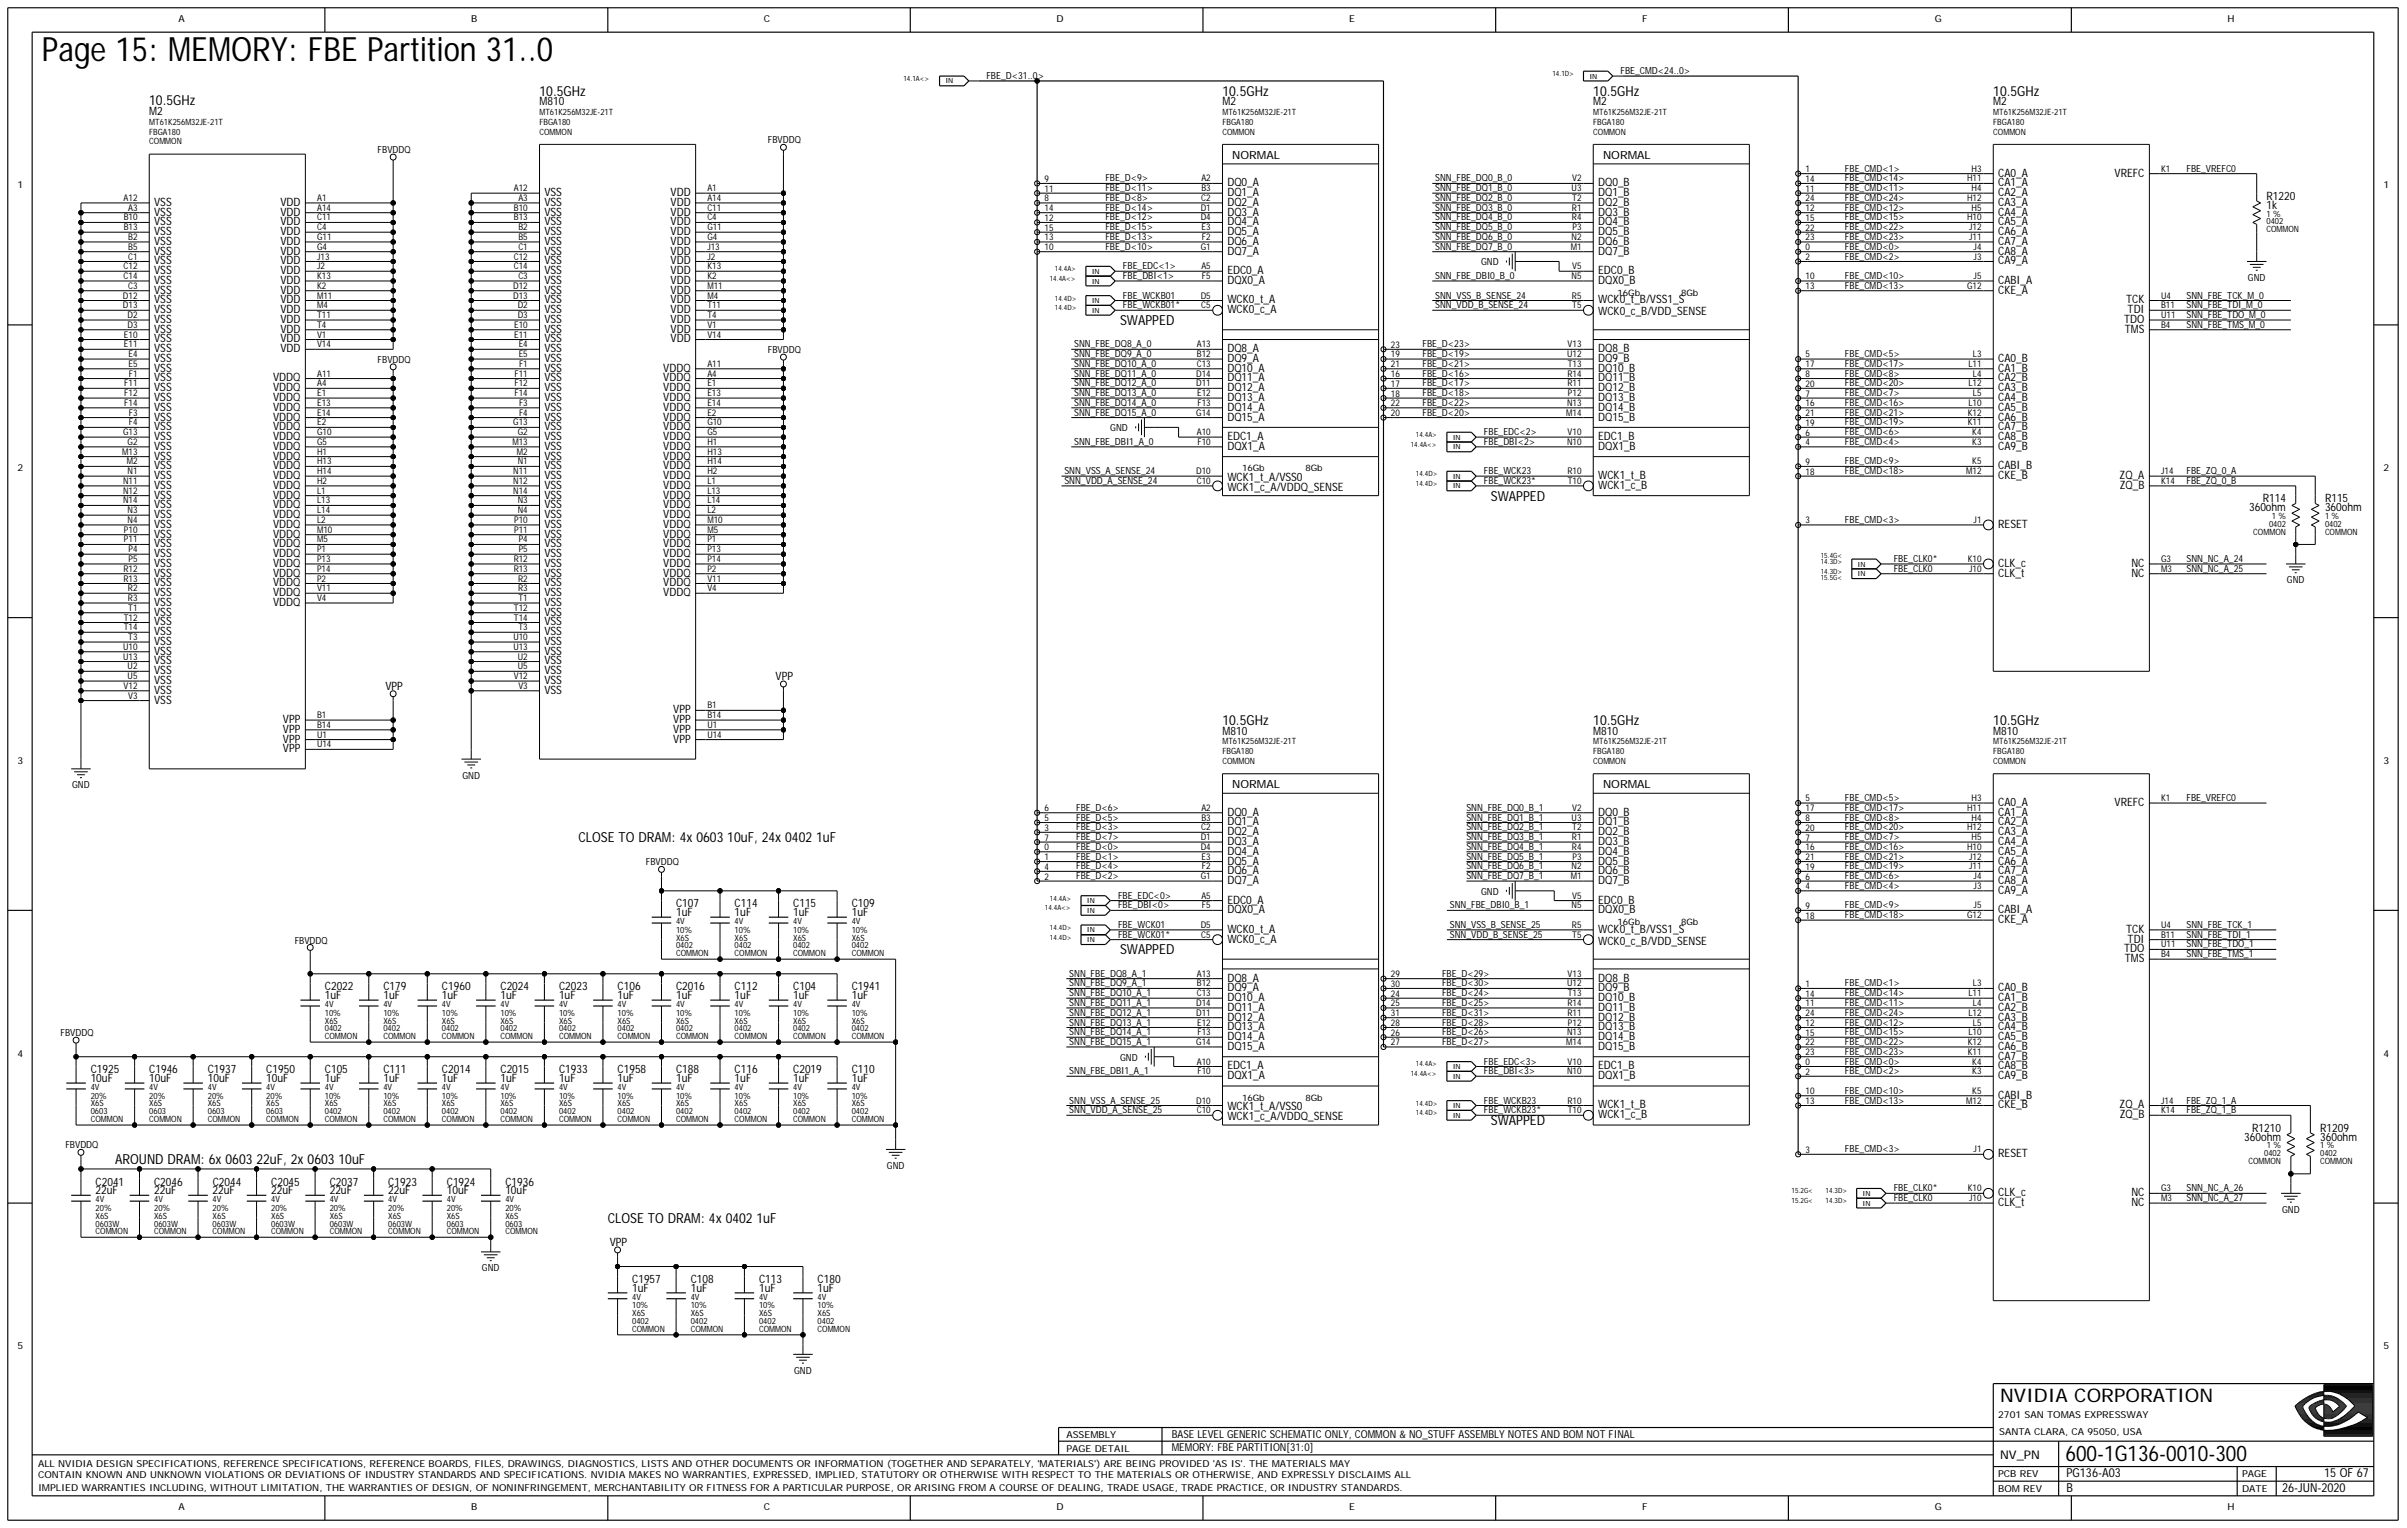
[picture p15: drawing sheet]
<svg xmlns="http://www.w3.org/2000/svg" width="422mm" height="268mm" viewBox="0 0 422 268" stroke-linecap="round" stroke-linejoin="round" font-family="sans-serif">
<defs><g id="words">
<text font-size="5.9" x="7.4" y="10.8">Page 15: MEMORY: FBE Partition 31..0</text>
<text font-size="3.8" x="362.1" y="256.1">600-1G136-0010-300</text>
<text font-size="3.3" x="350.7" y="245.8">NVIDIA CORPORATION</text>
<g font-size="2.4">
<text x="94.6" y="16.8">10.5GHz</text>
<text x="214.3" y="16.8">10.5GHz</text>
<text x="279.3" y="16.8">10.5GHz</text>
<text x="349.5" y="16.8">10.5GHz</text>
<text x="26.2" y="18.5">10.5GHz</text>
<text x="196.4" y="57">SWAPPED</text>
<text x="261.4" y="87.7">SWAPPED</text>
<text x="214.3" y="127.1">10.5GHz</text>
<text x="279.3" y="127.1">10.5GHz</text>
<text x="349.5" y="127.1">10.5GHz</text>
<text x="101.4" y="147.6">CLOSE TO DRAM: 4x 0603 10uF, 24x 0402 1uF</text>
<text x="196.4" y="167.3">SWAPPED</text>
<text x="261.4" y="197.2">SWAPPED</text>
<text x="20.2" y="204.1">AROUND DRAM: 6x 0603 22uF, 2x 0603 10uF</text>
<text x="106.6" y="214.3">CLOSE TO DRAM: 4x 0402 1uF</text>
</g>
<g font-size="2.2">
<text x="362.3" y="261.5">B</text>
<text x="362.3" y="259">PG136-A03</text>
<text x="400.1" y="261.5">26-JUN-2020</text>
<text x="407.5" y="259">15 OF 67</text>
</g>
<text font-size="2.1" x="350.7" y="255.7">NV_PN</text>
<g font-size="2">
<text x="26.2" y="20.2">M2</text>
<text x="94.6" y="18.5">M810</text>
<text x="214.3" y="18.5">M2</text>
<text x="279.3" y="18.5">M2</text>
<text x="349.5" y="18.5">M2</text>
<text x="216" y="27.9">NORMAL</text>
<text x="281" y="27.9">NORMAL</text>
<text x="95.4" y="34.4">VSS</text>
<text x="117.6" y="34.4">VDD</text>
<text x="215.2" y="34.4">DQ1_A</text>
<text x="215.2" y="32.7">DQ0_A</text>
<text x="280.2" y="32.7">DQ0_B</text>
<text x="280.2" y="34.4">DQ1_B</text>
<text x="350.3" y="34.4">CA2_A</text>
<text x="350.3" y="32.7">CA1_A</text>
<text x="350.3" y="31">CA0_A</text>
<text x="370.7" y="31">VREFC</text>
<text x="397.4" y="35.1">R1220</text>
<text x="27" y="41.2">VSS</text>
<text x="27" y="39.5">VSS</text>
<text x="27" y="37.8">VSS</text>
<text x="27" y="36.1">VSS</text>
<text x="49.2" y="41.2">VDD</text>
<text x="49.2" y="39.5">VDD</text>
<text x="49.2" y="37.8">VDD</text>
<text x="49.2" y="36.1">VDD</text>
<text x="95.4" y="41.2">VSS</text>
<text x="95.4" y="39.5">VSS</text>
<text x="95.4" y="37.8">VSS</text>
<text x="95.4" y="36.1">VSS</text>
<text x="117.6" y="41.2">VDD</text>
<text x="117.6" y="39.5">VDD</text>
<text x="117.6" y="37.8">VDD</text>
<text x="117.6" y="36.1">VDD</text>
<text x="215.2" y="41.2">DQ5_A</text>
<text x="215.2" y="39.5">DQ4_A</text>
<text x="215.2" y="37.8">DQ3_A</text>
<text x="215.2" y="36.1">DQ2_A</text>
<text x="280.2" y="41.2">DQ5_B</text>
<text x="280.2" y="39.5">DQ4_B</text>
<text x="280.2" y="37.8">DQ3_B</text>
<text x="280.2" y="36.1">DQ2_B</text>
<text x="350.3" y="41.2">CA6_A</text>
<text x="350.3" y="39.5">CA5_A</text>
<text x="350.3" y="37.8">CA4_A</text>
<text x="350.3" y="36.1">CA3_A</text>
<text x="397.4" y="36.6">1k</text>
<text x="27" y="46.4">VSS</text>
<text x="27" y="44.6">VSS</text>
<text x="27" y="42.9">VSS</text>
<text x="49.2" y="46.4">VDD</text>
<text x="49.2" y="44.6">VDD</text>
<text x="49.2" y="42.9">VDD</text>
<text x="95.4" y="44.6">VSS</text>
<text x="95.4" y="42.9">VSS</text>
<text x="95.4" y="46.4">VSS</text>
<text x="117.6" y="46.4">VDD</text>
<text x="117.6" y="44.6">VDD</text>
<text x="117.6" y="42.9">VDD</text>
<text x="215.2" y="44.6">DQ7_A</text>
<text x="215.2" y="42.9">DQ6_A</text>
<text x="280.2" y="42.9">DQ6_B</text>
<text x="280.2" y="44.6">DQ7_B</text>
<text x="350.3" y="46.4">CA9_A</text>
<text x="350.3" y="44.6">CA8_A</text>
<text x="350.3" y="42.9">CA7_A</text>
<text x="27" y="53.2">VSS</text>
<text x="27" y="51.5">VSS</text>
<text x="27" y="49.8">VSS</text>
<text x="27" y="48.1">VSS</text>
<text x="49.2" y="53.2">VDD</text>
<text x="49.2" y="51.5">VDD</text>
<text x="49.2" y="49.8">VDD</text>
<text x="49.2" y="48.1">VDD</text>
<text x="95.4" y="53.2">VSS</text>
<text x="95.4" y="51.5">VSS</text>
<text x="95.4" y="49.8">VSS</text>
<text x="95.4" y="48.1">VSS</text>
<text x="117.6" y="53.2">VDD</text>
<text x="117.6" y="51.5">VDD</text>
<text x="117.6" y="49.8">VDD</text>
<text x="117.6" y="48.1">VDD</text>
<text x="215.2" y="49.8">DQX0_A</text>
<text x="215.2" y="48.1">EDC0_A</text>
<text x="215.2" y="53.2">WCK0_t_A</text>
<text x="280.2" y="48.1">EDC0_B</text>
<text x="280.2" y="49.8">DQX0_B</text>
<text x="280.2" y="53.2">WCK0_t_B/VSS1_S</text>
<text x="350.3" y="49.8">CABI_A</text>
<text x="350.3" y="51.5">CKE_A</text>
<text x="372.8" y="53.2">TCK</text>
<text x="27" y="58.3">VSS</text>
<text x="27" y="56.6">VSS</text>
<text x="27" y="54.9">VSS</text>
<text x="49.2" y="58.3">VDD</text>
<text x="49.2" y="56.6">VDD</text>
<text x="49.2" y="54.9">VDD</text>
<text x="95.4" y="58.3">VSS</text>
<text x="95.4" y="56.6">VSS</text>
<text x="95.4" y="54.9">VSS</text>
<text x="117.6" y="58.3">VDD</text>
<text x="117.6" y="56.6">VDD</text>
<text x="117.6" y="54.9">VDD</text>
<text x="215.2" y="54.9">WCK0_c_A</text>
<text x="280.2" y="55.2">WCK0_c_B/VDD_SENSE</text>
<text x="372.4" y="56.6">TDO</text>
<text x="372.5" y="58.3">TMS</text>
<text x="373" y="54.9">TDI</text>
<text x="27" y="65.2">VSS</text>
<text x="27" y="60">VSS</text>
<text x="27" y="61.7">VSS</text>
<text x="27" y="63.5">VSS</text>
<text x="49.2" y="61.7">VDD</text>
<text x="49.2" y="60">VDD</text>
<text x="95.4" y="65.2">VSS</text>
<text x="95.4" y="63.5">VSS</text>
<text x="95.4" y="60">VSS</text>
<text x="95.4" y="61.7">VSS</text>
<text x="116.3" y="65.2">VDDQ</text>
<text x="117.6" y="60">VDD</text>
<text x="215.2" y="61.7">DQ8_A</text>
<text x="215.2" y="63.5">DQ9_A</text>
<text x="215.2" y="65.2">DQ10_A</text>
<text x="280.2" y="65.2">DQ10_B</text>
<text x="280.2" y="63.5">DQ9_B</text>
<text x="280.2" y="61.7">DQ8_B</text>
<text x="350.3" y="63.5">CA0_B</text>
<text x="350.3" y="65.2">CA1_B</text>
<text x="27" y="70.3">VSS</text>
<text x="27" y="68.6">VSS</text>
<text x="27" y="66.9">VSS</text>
<text x="47.9" y="70.3">VDDQ</text>
<text x="47.9" y="68.6">VDDQ</text>
<text x="47.9" y="66.9">VDDQ</text>
<text x="95.4" y="70.3">VSS</text>
<text x="95.4" y="68.6">VSS</text>
<text x="95.4" y="66.9">VSS</text>
<text x="116.3" y="70.3">VDDQ</text>
<text x="116.3" y="68.6">VDDQ</text>
<text x="116.3" y="66.9">VDDQ</text>
<text x="215.2" y="70.3">DQ13_A</text>
<text x="215.2" y="68.6">DQ12_A</text>
<text x="215.2" y="66.9">DQ11_A</text>
<text x="280.2" y="68.6">DQ12_B</text>
<text x="280.2" y="70.3">DQ13_B</text>
<text x="280.2" y="66.9">DQ11_B</text>
<text x="350.3" y="66.9">CA2_B</text>
<text x="350.3" y="70.3">CA4_B</text>
<text x="350.3" y="68.6">CA3_B</text>
<text x="27" y="77.1">VSS</text>
<text x="27" y="75.4">VSS</text>
<text x="27" y="73.7">VSS</text>
<text x="27" y="72">VSS</text>
<text x="47.9" y="77.1">VDDQ</text>
<text x="47.9" y="75.4">VDDQ</text>
<text x="47.9" y="73.7">VDDQ</text>
<text x="47.9" y="72">VDDQ</text>
<text x="95.4" y="77.1">VSS</text>
<text x="95.4" y="75.4">VSS</text>
<text x="95.4" y="73.7">VSS</text>
<text x="95.4" y="72">VSS</text>
<text x="116.3" y="77.1">VDDQ</text>
<text x="116.3" y="75.4">VDDQ</text>
<text x="116.3" y="73.7">VDDQ</text>
<text x="116.3" y="72">VDDQ</text>
<text x="215.2" y="72">DQ14_A</text>
<text x="215.2" y="73.7">DQ15_A</text>
<text x="215.2" y="77.1">EDC1_A</text>
<text x="280.2" y="73.7">DQ15_B</text>
<text x="280.2" y="77.1">EDC1_B</text>
<text x="280.2" y="72">DQ14_B</text>
<text x="350.3" y="72">CA5_B</text>
<text x="350.3" y="73.7">CA6_B</text>
<text x="350.3" y="77.1">CA8_B</text>
<text x="350.3" y="75.4">CA7_B</text>
<text x="27" y="84">VSS</text>
<text x="27" y="82.3">VSS</text>
<text x="27" y="80.6">VSS</text>
<text x="27" y="78.9">VSS</text>
<text x="47.9" y="84">VDDQ</text>
<text x="47.9" y="82.3">VDDQ</text>
<text x="47.9" y="80.6">VDDQ</text>
<text x="47.9" y="78.9">VDDQ</text>
<text x="95.4" y="84">VSS</text>
<text x="95.4" y="82.3">VSS</text>
<text x="95.4" y="80.6">VSS</text>
<text x="95.4" y="78.9">VSS</text>
<text x="116.3" y="84">VDDQ</text>
<text x="116.3" y="82.3">VDDQ</text>
<text x="116.3" y="80.6">VDDQ</text>
<text x="116.3" y="78.9">VDDQ</text>
<text x="215.2" y="78.9">DQX1_A</text>
<text x="280.2" y="84">WCK1_t_B</text>
<text x="280.2" y="78.9">DQX1_B</text>
<text x="350.3" y="78.9">CA9_B</text>
<text x="350.3" y="82.3">CABI_B</text>
<text x="350.3" y="84">CKE_B</text>
<text x="371.6" y="84">ZQ_A</text>
<text x="27" y="85.7">VSS</text>
<text x="27" y="87.4">VSS</text>
<text x="27" y="89.1">VSS</text>
<text x="47.9" y="89.1">VDDQ</text>
<text x="47.9" y="87.4">VDDQ</text>
<text x="47.9" y="85.7">VDDQ</text>
<text x="95.4" y="89.1">VSS</text>
<text x="95.4" y="85.7">VSS</text>
<text x="95.4" y="87.4">VSS</text>
<text x="116.3" y="87.4">VDDQ</text>
<text x="116.3" y="85.7">VDDQ</text>
<text x="116.3" y="89.1">VDDQ</text>
<text x="215.2" y="84.3">WCK1_t_A/VSS0</text>
<text x="215.2" y="86">WCK1_c_A/VDDQ_SENSE</text>
<text x="280.2" y="85.7">WCK1_c_B</text>
<text x="371.6" y="85.7">ZQ_B</text>
<text x="394.3" y="89.6">360ohm</text>
<text x="396.7" y="88.1">R114</text>
<text x="407.6" y="88.1">R115</text>
<text x="407.6" y="89.6">360ohm</text>
<text x="27" y="96">VSS</text>
<text x="27" y="94.2">VSS</text>
<text x="27" y="92.5">VSS</text>
<text x="27" y="90.8">VSS</text>
<text x="47.9" y="92.5">VDDQ</text>
<text x="47.9" y="90.8">VDDQ</text>
<text x="47.9" y="96">VDDQ</text>
<text x="47.9" y="94.2">VDDQ</text>
<text x="95.4" y="96">VSS</text>
<text x="95.4" y="94.2">VSS</text>
<text x="95.4" y="92.5">VSS</text>
<text x="95.4" y="90.8">VSS</text>
<text x="116.3" y="96">VDDQ</text>
<text x="116.3" y="90.8">VDDQ</text>
<text x="116.3" y="94.2">VDDQ</text>
<text x="116.3" y="92.5">VDDQ</text>
<text x="350.3" y="92.5">RESET</text>
<text x="27" y="101.1">VSS</text>
<text x="27" y="99.4">VSS</text>
<text x="27" y="97.7">VSS</text>
<text x="47.9" y="101.1">VDDQ</text>
<text x="47.9" y="99.4">VDDQ</text>
<text x="47.9" y="97.7">VDDQ</text>
<text x="95.4" y="101.1">VSS</text>
<text x="95.4" y="99.4">VSS</text>
<text x="95.4" y="97.7">VSS</text>
<text x="116.3" y="101.1">VDDQ</text>
<text x="116.3" y="99.4">VDDQ</text>
<text x="116.3" y="97.7">VDDQ</text>
<text x="350.3" y="99.4">CLK_c</text>
<text x="350.3" y="101.1">CLK_t</text>
<text x="373.7" y="101.1">NC</text>
<text x="373.7" y="99.4">NC</text>
<text x="27" y="107.9">VSS</text>
<text x="27" y="106.2">VSS</text>
<text x="27" y="104.5">VSS</text>
<text x="27" y="102.8">VSS</text>
<text x="47.9" y="106.2">VDDQ</text>
<text x="47.9" y="104.5">VDDQ</text>
<text x="47.9" y="102.8">VDDQ</text>
<text x="95.4" y="107.9">VSS</text>
<text x="95.4" y="106.2">VSS</text>
<text x="95.4" y="104.5">VSS</text>
<text x="95.4" y="102.8">VSS</text>
<text x="116.3" y="104.5">VDDQ</text>
<text x="116.3" y="102.8">VDDQ</text>
<text x="27" y="113.1">VSS</text>
<text x="27" y="111.4">VSS</text>
<text x="27" y="109.6">VSS</text>
<text x="95.4" y="113.1">VSS</text>
<text x="95.4" y="111.4">VSS</text>
<text x="95.4" y="109.6">VSS</text>
<text x="27" y="119.9">VSS</text>
<text x="27" y="118.2">VSS</text>
<text x="27" y="116.5">VSS</text>
<text x="27" y="114.8">VSS</text>
<text x="95.4" y="119.9">VSS</text>
<text x="95.4" y="118.2">VSS</text>
<text x="95.4" y="116.5">VSS</text>
<text x="95.4" y="114.8">VSS</text>
<text x="136" y="119.2">VPP</text>
<text x="27" y="123.3">VSS</text>
<text x="27" y="121.6">VSS</text>
<text x="67.6" y="120.9">VPP</text>
<text x="95.4" y="121.6">VSS</text>
<text x="118" y="125">VPP</text>
<text x="49.6" y="131.9">VPP</text>
<text x="49.6" y="130.2">VPP</text>
<text x="49.6" y="128.5">VPP</text>
<text x="49.6" y="126.8">VPP</text>
<text x="118" y="130.2">VPP</text>
<text x="118" y="128.5">VPP</text>
<text x="118" y="126.8">VPP</text>
<text x="214.3" y="128.8">M810</text>
<text x="279.3" y="128.8">M810</text>
<text x="349.5" y="128.8">M810</text>
<text x="215.2" y="143">DQ0_A</text>
<text x="216" y="138.2">NORMAL</text>
<text x="280.2" y="143">DQ0_B</text>
<text x="281" y="138.2">NORMAL</text>
<text x="350.3" y="143">CA1_A</text>
<text x="350.3" y="141.3">CA0_A</text>
<text x="370.7" y="141.3">VREFC</text>
<text x="215.2" y="144.7">DQ1_A</text>
<text x="215.2" y="149.8">DQ4_A</text>
<text x="215.2" y="148.1">DQ3_A</text>
<text x="215.2" y="146.4">DQ2_A</text>
<text x="280.2" y="149.8">DQ4_B</text>
<text x="280.2" y="148.1">DQ3_B</text>
<text x="280.2" y="146.4">DQ2_B</text>
<text x="280.2" y="144.7">DQ1_B</text>
<text x="350.3" y="149.8">CA5_A</text>
<text x="350.3" y="148.1">CA4_A</text>
<text x="350.3" y="144.7">CA2_A</text>
<text x="350.3" y="146.4">CA3_A</text>
<text x="215.2" y="155">DQ7_A</text>
<text x="215.2" y="151.6">DQ5_A</text>
<text x="215.2" y="153.3">DQ6_A</text>
<text x="280.2" y="153.3">DQ6_B</text>
<text x="280.2" y="155">DQ7_B</text>
<text x="280.2" y="151.6">DQ5_B</text>
<text x="350.3" y="155">CA8_A</text>
<text x="350.3" y="153.3">CA7_A</text>
<text x="350.3" y="151.6">CA6_A</text>
<text x="118.5" y="159.1">C107</text>
<text x="118.5" y="160.6">1uF</text>
<text x="128.8" y="159.1">C114</text>
<text x="128.8" y="160.6">1uF</text>
<text x="139.1" y="159.1">C115</text>
<text x="139.1" y="160.6">1uF</text>
<text x="149.3" y="159.1">C109</text>
<text x="149.3" y="160.6">1uF</text>
<text x="215.2" y="160.1">DQX0_A</text>
<text x="215.2" y="158.4">EDC0_A</text>
<text x="280.2" y="158.4">EDC0_B</text>
<text x="280.2" y="160.1">DQX0_B</text>
<text x="350.3" y="160.1">CABI_A</text>
<text x="350.3" y="156.7">CA9_A</text>
<text x="350.3" y="161.8">CKE_A</text>
<text x="215.2" y="165.2">WCK0_c_A</text>
<text x="215.2" y="163.5">WCK0_t_A</text>
<text x="280.2" y="163.5">WCK0_t_B/VSS1_S</text>
<text x="280.2" y="165.6">WCK0_c_B/VDD_SENSE</text>
<text x="372.4" y="167">TDO</text>
<text x="372.8" y="163.5">TCK</text>
<text x="373" y="165.2">TDI</text>
<text x="57" y="173.6">C2022</text>
<text x="67.2" y="173.6">C179</text>
<text x="77.5" y="173.6">C1960</text>
<text x="87.7" y="173.6">C2024</text>
<text x="98" y="173.6">C2023</text>
<text x="108.3" y="173.6">C106</text>
<text x="118.5" y="173.6">C2016</text>
<text x="128.8" y="173.6">C112</text>
<text x="139.1" y="173.6">C104</text>
<text x="149.3" y="173.6">C1941</text>
<text x="215.2" y="172.1">DQ8_A</text>
<text x="215.2" y="173.8">DQ9_A</text>
<text x="280.2" y="173.8">DQ9_B</text>
<text x="280.2" y="172.1">DQ8_B</text>
<text x="350.3" y="173.8">CA0_B</text>
<text x="372.5" y="168.7">TMS</text>
<text x="57" y="175.2">1uF</text>
<text x="67.2" y="175.2">1uF</text>
<text x="77.5" y="175.2">1uF</text>
<text x="87.7" y="175.2">1uF</text>
<text x="98" y="175.2">1uF</text>
<text x="108.3" y="175.2">1uF</text>
<text x="118.5" y="175.2">1uF</text>
<text x="128.8" y="175.2">1uF</text>
<text x="139.1" y="175.2">1uF</text>
<text x="149.3" y="175.2">1uF</text>
<text x="215.2" y="178.9">DQ12_A</text>
<text x="215.2" y="177.2">DQ11_A</text>
<text x="215.2" y="175.5">DQ10_A</text>
<text x="280.2" y="178.9">DQ12_B</text>
<text x="280.2" y="177.2">DQ11_B</text>
<text x="280.2" y="175.5">DQ10_B</text>
<text x="350.3" y="175.5">CA1_B</text>
<text x="350.3" y="177.2">CA2_B</text>
<text x="350.3" y="178.9">CA3_B</text>
<text x="215.2" y="182.3">DQ14_A</text>
<text x="215.2" y="184.1">DQ15_A</text>
<text x="215.2" y="180.6">DQ13_A</text>
<text x="280.2" y="184.1">DQ15_B</text>
<text x="280.2" y="180.6">DQ13_B</text>
<text x="280.2" y="182.3">DQ14_B</text>
<text x="350.3" y="180.6">CA4_B</text>
<text x="350.3" y="182.3">CA5_B</text>
<text x="350.3" y="184.1">CA6_B</text>
<text x="350.3" y="185.8">CA7_B</text>
<text x="15.9" y="189.7">10uF</text>
<text x="15.9" y="188.2">C1925</text>
<text x="26.2" y="189.7">10uF</text>
<text x="26.2" y="188.2">C1946</text>
<text x="36.4" y="189.7">10uF</text>
<text x="36.4" y="188.2">C1937</text>
<text x="46.7" y="189.7">10uF</text>
<text x="46.7" y="188.2">C1950</text>
<text x="57" y="189.7">1uF</text>
<text x="57" y="188.2">C105</text>
<text x="67.2" y="189.7">1uF</text>
<text x="67.2" y="188.2">C111</text>
<text x="77.5" y="189.7">1uF</text>
<text x="77.5" y="188.2">C2014</text>
<text x="87.7" y="189.7">1uF</text>
<text x="87.7" y="188.2">C2015</text>
<text x="98" y="189.7">1uF</text>
<text x="98" y="188.2">C1933</text>
<text x="108.3" y="189.7">1uF</text>
<text x="108.3" y="188.2">C1958</text>
<text x="118.5" y="188.2">C188</text>
<text x="118.5" y="189.7">1uF</text>
<text x="128.8" y="188.2">C116</text>
<text x="128.8" y="189.7">1uF</text>
<text x="139.1" y="188.2">C2019</text>
<text x="139.1" y="189.7">1uF</text>
<text x="149.3" y="188.2">C110</text>
<text x="149.3" y="189.7">1uF</text>
<text x="215.2" y="187.5">EDC1_A</text>
<text x="215.2" y="189.2">DQX1_A</text>
<text x="280.2" y="187.5">EDC1_B</text>
<text x="280.2" y="189.2">DQX1_B</text>
<text x="350.3" y="189.2">CA9_B</text>
<text x="350.3" y="187.5">CA8_B</text>
<text x="215.2" y="194.7">WCK1_t_A/VSS0</text>
<text x="215.2" y="196.4">WCK1_c_A/VDDQ_SENSE</text>
<text x="280.2" y="194.3">WCK1_t_B</text>
<text x="280.2" y="196">WCK1_c_B</text>
<text x="350.3" y="192.6">CABI_B</text>
<text x="350.3" y="194.3">CKE_B</text>
<text x="371.6" y="194.3">ZQ_A</text>
<text x="371.6" y="196">ZQ_B</text>
<text x="350.3" y="202.9">RESET</text>
<text x="393.5" y="200">360ohm</text>
<text x="394.9" y="198.4">R1210</text>
<text x="406.8" y="198.4">R1209</text>
<text x="406.8" y="200">360ohm</text>
<text x="16.8" y="209.4">22uF</text>
<text x="16.8" y="207.8">C2041</text>
<text x="27" y="209.4">22uF</text>
<text x="27" y="207.8">C2046</text>
<text x="37.3" y="209.4">22uF</text>
<text x="37.3" y="207.8">C2044</text>
<text x="47.5" y="209.4">22uF</text>
<text x="47.5" y="207.8">C2045</text>
<text x="57.8" y="209.4">22uF</text>
<text x="57.8" y="207.8">C2037</text>
<text x="68.1" y="209.4">22uF</text>
<text x="68.1" y="207.8">C1923</text>
<text x="78.3" y="209.4">10uF</text>
<text x="78.3" y="207.8">C1924</text>
<text x="88.6" y="207.8">C1936</text>
<text x="88.6" y="209.4">10uF</text>
<text x="350.3" y="209.7">CLK_c</text>
<text x="373.7" y="209.7">NC</text>
<text x="350.3" y="211.4">CLK_t</text>
<text x="373.7" y="211.4">NC</text>
<text x="106.9" y="218.4">VPP</text>
<text x="110.8" y="224.9">C1957</text>
<text x="110.8" y="226.5">1uF</text>
<text x="121.1" y="224.9">C108</text>
<text x="121.1" y="226.5">1uF</text>
<text x="133.1" y="224.9">C113</text>
<text x="133.1" y="226.5">1uF</text>
<text x="143.3" y="224.9">C180</text>
<text x="143.3" y="226.5">1uF</text>
</g>
<g font-size="1.9">
<text x="205.4" y="252.1">BASE LEVEL GENERIC SCHEMATIC ONLY, COMMON &amp; NO_STUFF ASSEMBLY NOTES AND BOM NOT FINAL</text>
<text x="205.4" y="254.4">MEMORY: FBE PARTITION[31:0]</text>
</g>
<g font-size="1.7">
<text x="31.3" y="3.9">A</text>
<text x="82.6" y="3.9">B</text>
<text x="133.9" y="3.9">C</text>
<text x="185.3" y="3.9">D</text>
<text x="236.6" y="3.9">E</text>
<text x="287.9" y="3.9">F</text>
<text x="339.2" y="3.9">G</text>
<text x="390.5" y="3.9">H</text>
<text x="172.9" y="13.9">FBE_D&lt;31..0&gt;</text>
<text x="284.1" y="13">FBE_CMD&lt;24..0&gt;</text>
<text x="66.2" y="26.9">FBVDDQ</text>
<text x="134.6" y="25.1">FBVDDQ</text>
<text x="3.1" y="33">1</text>
<text x="193.8" y="33.5">FBE_D&lt;11&gt;</text>
<text x="193.8" y="31.8">FBE_D&lt;9&gt;</text>
<text x="193.8" y="35.2">FBE_D&lt;8&gt;</text>
<text x="251.6" y="31.8">SNN_FBE_DQ0_B_0</text>
<text x="251.6" y="35.2">SNN_FBE_DQ2_B_0</text>
<text x="251.6" y="33.5">SNN_FBE_DQ1_B_0</text>
<text x="323.5" y="33.5">FBE_CMD&lt;11&gt;</text>
<text x="323.5" y="31.8">FBE_CMD&lt;14&gt;</text>
<text x="323.5" y="35.2">FBE_CMD&lt;24&gt;</text>
<text x="323.5" y="30.1">FBE_CMD&lt;1&gt;</text>
<text x="383.3" y="30.1">FBE_VREFC0</text>
<text x="417.9" y="33">1</text>
<text x="193.8" y="40.4">FBE_D&lt;15&gt;</text>
<text x="193.8" y="38.7">FBE_D&lt;12&gt;</text>
<text x="193.8" y="36.9">FBE_D&lt;14&gt;</text>
<text x="251.6" y="40.4">SNN_FBE_DQ5_B_0</text>
<text x="251.6" y="38.7">SNN_FBE_DQ4_B_0</text>
<text x="251.6" y="36.9">SNN_FBE_DQ3_B_0</text>
<text x="323.5" y="40.4">FBE_CMD&lt;22&gt;</text>
<text x="323.5" y="38.7">FBE_CMD&lt;15&gt;</text>
<text x="323.5" y="36.9">FBE_CMD&lt;12&gt;</text>
<text x="193.8" y="43.8">FBE_D&lt;10&gt;</text>
<text x="193.8" y="42.1">FBE_D&lt;13&gt;</text>
<text x="196.9" y="47.2">FBE_EDC&lt;1&gt;</text>
<text x="251.6" y="42.1">SNN_FBE_DQ6_B_0</text>
<text x="251.6" y="43.8">SNN_FBE_DQ7_B_0</text>
<text x="259.7" y="46.5">GND</text>
<text x="323.5" y="45.5">FBE_CMD&lt;2&gt;</text>
<text x="323.5" y="43.8">FBE_CMD&lt;0&gt;</text>
<text x="323.5" y="42.1">FBE_CMD&lt;23&gt;</text>
<text x="196.9" y="52.3">FBE_WCKB01</text>
<text x="196.9" y="48.9">FBE_DBI&lt;1&gt;</text>
<text x="251.6" y="48.9">SNN_FBE_DBI0_B_0</text>
<text x="251.6" y="52.3">SNN_VSS_B_SENSE_24</text>
<text x="323.5" y="48.9">FBE_CMD&lt;10&gt;</text>
<text x="323.5" y="50.6">FBE_CMD&lt;13&gt;</text>
<text x="383.3" y="52.3">SNN_FBE_TCK_M_0</text>
<text x="394.1" y="49.3">GND</text>
<text x="196.9" y="54">FBE_WCKB01*</text>
<text x="251.6" y="54">SNN_VDD_B_SENSE_24</text>
<text x="383.3" y="54">SNN_FBE_TDI_M_0</text>
<text x="383.3" y="55.8">SNN_FBE_TDO_M_0</text>
<text x="383.3" y="57.5">SNN_FBE_TMS_M_0</text>
<text x="66.2" y="63.6">FBVDDQ</text>
<text x="134.6" y="61.9">FBVDDQ</text>
<text x="188.3" y="60.9">SNN_FBE_DQ8_A_0</text>
<text x="188.3" y="62.6">SNN_FBE_DQ9_A_0</text>
<text x="188.3" y="64.3">SNN_FBE_DQ10_A_0</text>
<text x="249.4" y="64.3">FBE_D&lt;21&gt;</text>
<text x="249.4" y="62.6">FBE_D&lt;19&gt;</text>
<text x="249.4" y="60.9">FBE_D&lt;23&gt;</text>
<text x="323.5" y="62.6">FBE_CMD&lt;5&gt;</text>
<text x="323.5" y="64.3">FBE_CMD&lt;17&gt;</text>
<text x="188.3" y="71.2">SNN_FBE_DQ14_A_0</text>
<text x="188.3" y="69.4">SNN_FBE_DQ13_A_0</text>
<text x="188.3" y="67.7">SNN_FBE_DQ12_A_0</text>
<text x="188.3" y="66">SNN_FBE_DQ11_A_0</text>
<text x="249.4" y="67.7">FBE_D&lt;17&gt;</text>
<text x="249.4" y="69.4">FBE_D&lt;18&gt;</text>
<text x="249.4" y="66">FBE_D&lt;16&gt;</text>
<text x="249.4" y="71.2">FBE_D&lt;22&gt;</text>
<text x="323.5" y="66">FBE_CMD&lt;8&gt;</text>
<text x="323.5" y="69.4">FBE_CMD&lt;7&gt;</text>
<text x="323.5" y="71.2">FBE_CMD&lt;16&gt;</text>
<text x="323.5" y="67.7">FBE_CMD&lt;20&gt;</text>
<text x="188.3" y="72.9">SNN_FBE_DQ15_A_0</text>
<text x="188.3" y="78">SNN_FBE_DBI1_A_0</text>
<text x="194.7" y="75.6">GND</text>
<text x="249.4" y="72.9">FBE_D&lt;20&gt;</text>
<text x="260.2" y="76.3">FBE_EDC&lt;2&gt;</text>
<text x="260.2" y="78">FBE_DBI&lt;2&gt;</text>
<text x="323.5" y="78">FBE_CMD&lt;4&gt;</text>
<text x="323.5" y="72.9">FBE_CMD&lt;21&gt;</text>
<text x="323.5" y="76.3">FBE_CMD&lt;6&gt;</text>
<text x="323.5" y="74.6">FBE_CMD&lt;19&gt;</text>
<text x="3.1" y="82.6">2</text>
<text x="186.6" y="83.1">SNN_VSS_A_SENSE_24</text>
<text x="260.2" y="83.1">FBE_WCK23</text>
<text x="323.5" y="81.4">FBE_CMD&lt;9&gt;</text>
<text x="323.5" y="83.1">FBE_CMD&lt;18&gt;</text>
<text x="383.3" y="83.1">FBE_ZQ_0_A</text>
<text x="417.9" y="82.6">2</text>
<text x="186.6" y="84.8">SNN_VDD_A_SENSE_24</text>
<text x="260.2" y="84.8">FBE_WCK23*</text>
<text x="383.3" y="84.8">FBE_ZQ_0_B</text>
<text x="323.5" y="91.7">FBE_CMD&lt;3&gt;</text>
<text x="332" y="98.5">FBE_CLK0*</text>
<text x="332" y="100.2">FBE_CLK0</text>
<text x="383.3" y="100.2">SNN_NC_A_25</text>
<text x="383.3" y="98.5">SNN_NC_A_24</text>
<text x="401" y="102.3">GND</text>
<text x="3.1" y="133.9">3</text>
<text x="81.1" y="136.5">GND</text>
<text x="417.9" y="133.9">3</text>
<text x="12.6" y="138.2">GND</text>
<text x="188.7" y="143.9">FBE_D&lt;5&gt;</text>
<text x="188.7" y="142.1">FBE_D&lt;6&gt;</text>
<text x="257.1" y="142.1">SNN_FBE_DQ0_B_1</text>
<text x="257.1" y="143.9">SNN_FBE_DQ1_B_1</text>
<text x="323.5" y="143.9">FBE_CMD&lt;8&gt;</text>
<text x="323.5" y="142.1">FBE_CMD&lt;17&gt;</text>
<text x="323.5" y="140.4">FBE_CMD&lt;5&gt;</text>
<text x="383.3" y="140.4">FBE_VREFC0</text>
<text x="188.7" y="149">FBE_D&lt;0&gt;</text>
<text x="188.7" y="147.3">FBE_D&lt;7&gt;</text>
<text x="188.7" y="145.6">FBE_D&lt;3&gt;</text>
<text x="257.1" y="149">SNN_FBE_DQ4_B_1</text>
<text x="257.1" y="147.3">SNN_FBE_DQ3_B_1</text>
<text x="257.1" y="145.6">SNN_FBE_DQ2_B_1</text>
<text x="323.5" y="149">FBE_CMD&lt;16&gt;</text>
<text x="323.5" y="147.3">FBE_CMD&lt;7&gt;</text>
<text x="323.5" y="145.6">FBE_CMD&lt;20&gt;</text>
<text x="113.2" y="151.7">FBVDDQ</text>
<text x="188.7" y="154.1">FBE_D&lt;2&gt;</text>
<text x="188.7" y="150.7">FBE_D&lt;1&gt;</text>
<text x="188.7" y="152.4">FBE_D&lt;4&gt;</text>
<text x="257.1" y="152.4">SNN_FBE_DQ6_B_1</text>
<text x="257.1" y="154.1">SNN_FBE_DQ7_B_1</text>
<text x="257.1" y="150.7">SNN_FBE_DQ5_B_1</text>
<text x="323.5" y="155.8">FBE_CMD&lt;4&gt;</text>
<text x="323.5" y="154.1">FBE_CMD&lt;6&gt;</text>
<text x="323.5" y="152.4">FBE_CMD&lt;19&gt;</text>
<text x="323.5" y="150.7">FBE_CMD&lt;21&gt;</text>
<text x="196" y="159.3">FBE_DBI&lt;0&gt;</text>
<text x="196" y="157.5">FBE_EDC&lt;0&gt;</text>
<text x="254.2" y="159.3">SNN_FBE_DBI0_B_1</text>
<text x="259.7" y="156.9">GND</text>
<text x="323.5" y="159.3">FBE_CMD&lt;9&gt;</text>
<text x="323.5" y="161">FBE_CMD&lt;18&gt;</text>
<text x="51.7" y="165.4">FBVDDQ</text>
<text x="196" y="164.4">FBE_WCK01*</text>
<text x="196" y="162.7">FBE_WCK01</text>
<text x="254.2" y="162.7">SNN_VSS_B_SENSE_25</text>
<text x="254.2" y="164.4">SNN_VDD_B_SENSE_25</text>
<text x="383.3" y="162.7">SNN_FBE_TCK_1</text>
<text x="383.3" y="164.4">SNN_FBE_TDI_1</text>
<text x="383.3" y="166.1">SNN_FBE_TDO_1</text>
<text x="383.3" y="167.8">SNN_FBE_TMS_1</text>
<text x="187.5" y="171.2">SNN_FBE_DQ8_A_1</text>
<text x="187.5" y="172.9">SNN_FBE_DQ9_A_1</text>
<text x="252.8" y="172.9">FBE_D&lt;30&gt;</text>
<text x="252.8" y="171.2">FBE_D&lt;29&gt;</text>
<text x="323.5" y="172.9">FBE_CMD&lt;1&gt;</text>
<text x="187.5" y="179.8">SNN_FBE_DQ13_A_1</text>
<text x="187.5" y="178.1">SNN_FBE_DQ12_A_1</text>
<text x="187.5" y="176.4">SNN_FBE_DQ11_A_1</text>
<text x="187.5" y="174.6">SNN_FBE_DQ10_A_1</text>
<text x="252.8" y="178.1">FBE_D&lt;31&gt;</text>
<text x="252.8" y="179.8">FBE_D&lt;28&gt;</text>
<text x="252.8" y="176.4">FBE_D&lt;25&gt;</text>
<text x="252.8" y="174.6">FBE_D&lt;24&gt;</text>
<text x="323.5" y="174.6">FBE_CMD&lt;14&gt;</text>
<text x="323.5" y="176.4">FBE_CMD&lt;11&gt;</text>
<text x="323.5" y="179.8">FBE_CMD&lt;12&gt;</text>
<text x="323.5" y="178.1">FBE_CMD&lt;24&gt;</text>
<text x="3.1" y="185.3">4</text>
<text x="10.6" y="181.7">FBVDDQ</text>
<text x="187.5" y="181.5">SNN_FBE_DQ14_A_1</text>
<text x="187.5" y="183.2">SNN_FBE_DQ15_A_1</text>
<text x="196.4" y="185.9">GND</text>
<text x="252.8" y="183.2">FBE_D&lt;27&gt;</text>
<text x="252.8" y="181.5">FBE_D&lt;26&gt;</text>
<text x="323.5" y="181.5">FBE_CMD&lt;15&gt;</text>
<text x="323.5" y="183.2">FBE_CMD&lt;22&gt;</text>
<text x="323.5" y="184.9">FBE_CMD&lt;23&gt;</text>
<text x="417.9" y="185.3">4</text>
<text x="187.5" y="188.3">SNN_FBE_DBI1_A_1</text>
<text x="260.2" y="186.6">FBE_EDC&lt;3&gt;</text>
<text x="260.2" y="188.3">FBE_DBI&lt;3&gt;</text>
<text x="323.5" y="188.3">FBE_CMD&lt;2&gt;</text>
<text x="323.5" y="191.8">FBE_CMD&lt;10&gt;</text>
<text x="323.5" y="186.6">FBE_CMD&lt;0&gt;</text>
<text x="187.5" y="193.5">SNN_VSS_A_SENSE_25</text>
<text x="187.5" y="195.2">SNN_VDD_A_SENSE_25</text>
<text x="260.2" y="193.5">FBE_WCKB23</text>
<text x="260.2" y="195.2">FBE_WCKB23*</text>
<text x="323.5" y="193.5">FBE_CMD&lt;13&gt;</text>
<text x="383.3" y="193.5">FBE_ZQ_1_A</text>
<text x="383.3" y="195.2">FBE_ZQ_1_B</text>
<text x="11.5" y="201.3">FBVDDQ</text>
<text x="323.5" y="202">FBE_CMD&lt;3&gt;</text>
<text x="155.5" y="204.9">GND</text>
<text x="332" y="208.9">FBE_CLK0*</text>
<text x="383.3" y="208.9">SNN_NC_A_26</text>
<text x="332" y="210.6">FBE_CLK0</text>
<text x="383.3" y="210.6">SNN_NC_A_27</text>
<text x="400.1" y="212.6">GND</text>
<text x="84.5" y="222.9">GND</text>
<text x="3.1" y="236.6">5</text>
<text x="417.9" y="236.6">5</text>
<text x="139.2" y="240.8">GND</text>
<text x="350.3" y="248.5">2701 SAN TOMAS EXPRESSWAY</text>
<text x="350.5" y="251.6">SANTA CLARA, CA 95050, USA</text>
<text x="6.7" y="257.1">ALL NVIDIA DESIGN SPECIFICATIONS, REFERENCE SPECIFICATIONS, REFERENCE BOARDS, FILES, DRAWINGS, DIAGNOSTICS, LISTS AND OTHER DOCUMENTS OR INFORMATION (TOGETHER AND SEPARATELY, 'MATERIALS') ARE BEING PROVIDED 'AS IS'. THE MATERIALS MAY</text>
<text x="187" y="254.5">PAGE DETAIL</text>
<text x="187" y="252.1">ASSEMBLY</text>
<text x="6.7" y="259.2">CONTAIN KNOWN AND UNKNOWN VIOLATIONS OR DEVIATIONS OF INDUSTRY STANDARDS AND SPECIFICATIONS. NVIDIA MAKES NO WARRANTIES, EXPRESSED, IMPLIED, STATUTORY OR OTHERWISE WITH RESPECT TO THE MATERIALS OR OTHERWISE, AND EXPRESSLY DISCLAIMS ALL</text>
<text x="6.7" y="261.4">IMPLIED WARRANTIES INCLUDING, WITHOUT LIMITATION, THE WARRANTIES OF DESIGN, OF NONINFRINGEMENT, MERCHANTABILITY OR FITNESS FOR A PARTICULAR PURPOSE, OR ARISING FROM A COURSE OF DEALING, TRADE USAGE, TRADE PRACTICE, OR INDUSTRY STANDARDS.</text>
<text x="350.3" y="261.5">BOM REV</text>
<text x="350.3" y="259">PCB REV</text>
<text x="393.1" y="259">PAGE</text>
<text x="393.1" y="261.5">DATE</text>
<text x="31.3" y="264.8">A</text>
<text x="82.6" y="264.8">B</text>
<text x="133.9" y="264.8">C</text>
<text x="185.3" y="264.8">D</text>
<text x="236.6" y="264.8">E</text>
<text x="287.9" y="264.8">F</text>
<text x="339.2" y="264.8">G</text>
<text x="390.5" y="264.8">H</text>
</g>
<g font-size="1.6">
<text x="21.7" y="35.2">A12</text>
<text x="55.6" y="35.2">A1</text>
<text x="90.1" y="33.5">A12</text>
<text x="90.9" y="35.2">A3</text>
<text x="124" y="35.2">A14</text>
<text x="124" y="33.5">A1</text>
<text x="183.1" y="33.6">11</text>
<text x="183.1" y="31.9">9</text>
<text x="183.1" y="35.3">8</text>
<text x="210.6" y="35.2">C2</text>
<text x="210.6" y="31.8">A2</text>
<text x="210.6" y="33.5">B3</text>
<text x="275.5" y="33.5">U3</text>
<text x="275.6" y="31.8">V2</text>
<text x="275.7" y="35.2">T2</text>
<text x="316.6" y="33.6">11</text>
<text x="316.6" y="30.2">1</text>
<text x="316.6" y="31.9">14</text>
<text x="316.6" y="35.3">24</text>
<text x="344.9" y="35.2">H12</text>
<text x="344.9" y="31.8">H11</text>
<text x="345.7" y="33.5">H4</text>
<text x="345.7" y="30.1">H3</text>
<text x="378.9" y="30.1">K1</text>
<text x="21.7" y="40.4">B13</text>
<text x="21.7" y="38.7">B10</text>
<text x="22.5" y="36.9">A3</text>
<text x="55.6" y="40.4">C4</text>
<text x="55.6" y="38.7">C11</text>
<text x="55.6" y="36.9">A14</text>
<text x="90.1" y="38.7">B13</text>
<text x="90.1" y="36.9">B10</text>
<text x="90.9" y="40.4">B2</text>
<text x="124" y="40.4">G11</text>
<text x="124" y="38.7">C4</text>
<text x="124" y="36.9">C11</text>
<text x="183.1" y="37">14</text>
<text x="183.1" y="40.4">15</text>
<text x="183.1" y="38.7">12</text>
<text x="210.5" y="38.7">D4</text>
<text x="210.5" y="36.9">D1</text>
<text x="210.7" y="40.4">E3</text>
<text x="275.6" y="38.7">R4</text>
<text x="275.6" y="36.9">R1</text>
<text x="275.7" y="40.4">P3</text>
<text x="316.6" y="37">12</text>
<text x="316.6" y="38.7">15</text>
<text x="316.6" y="40.4">22</text>
<text x="344.9" y="38.7">H10</text>
<text x="345.2" y="40.4">J12</text>
<text x="345.7" y="36.9">H5</text>
<text x="21.7" y="47.2">C12</text>
<text x="22.5" y="45.5">C1</text>
<text x="22.5" y="43.8">B5</text>
<text x="22.5" y="42.1">B2</text>
<text x="55.6" y="47.2">J2</text>
<text x="55.6" y="45.5">J13</text>
<text x="55.6" y="43.8">G4</text>
<text x="55.6" y="42.1">G11</text>
<text x="90.1" y="47.2">C14</text>
<text x="90.1" y="45.5">C12</text>
<text x="90.9" y="43.8">C1</text>
<text x="90.9" y="42.1">B5</text>
<text x="124" y="47.2">K13</text>
<text x="124" y="45.5">J2</text>
<text x="124" y="43.8">J13</text>
<text x="124" y="42.1">G4</text>
<text x="183.1" y="43.9">10</text>
<text x="183.1" y="42.1">13</text>
<text x="210.5" y="43.8">G1</text>
<text x="210.6" y="47.2">A5</text>
<text x="210.7" y="42.1">F2</text>
<text x="275.4" y="43.8">M1</text>
<text x="275.5" y="42.1">N2</text>
<text x="275.6" y="47.2">V5</text>
<text x="316.6" y="42.1">23</text>
<text x="316.6" y="43.9">0</text>
<text x="316.6" y="45.6">2</text>
<text x="345.2" y="42.1">J11</text>
<text x="346" y="45.5">J3</text>
<text x="346" y="43.8">J4</text>
<text x="21.6" y="52.3">D12</text>
<text x="21.7" y="48.9">C14</text>
<text x="22.5" y="50.6">C3</text>
<text x="55.6" y="52.3">M11</text>
<text x="55.6" y="50.6">K2</text>
<text x="55.6" y="48.9">K13</text>
<text x="90" y="52.3">D13</text>
<text x="90" y="50.6">D12</text>
<text x="90.9" y="48.9">C3</text>
<text x="124" y="52.3">M4</text>
<text x="124" y="50.6">M11</text>
<text x="124" y="48.9">K2</text>
<text x="210.5" y="52.3">D5</text>
<text x="210.7" y="48.9">F5</text>
<text x="275.5" y="48.9">N5</text>
<text x="275.6" y="52.3">R5</text>
<text x="283.6" y="51.8">16Gb</text>
<text x="294.7" y="51.8">8Gb</text>
<text x="316.6" y="49">10</text>
<text x="316.6" y="50.7">13</text>
<text x="344.9" y="50.6">G12</text>
<text x="346" y="48.9">J5</text>
<text x="378.9" y="52.3">U4</text>
<text x="21.6" y="54">D13</text>
<text x="21.7" y="59.2">E10</text>
<text x="22.3" y="57.5">D3</text>
<text x="22.3" y="55.8">D2</text>
<text x="55.6" y="59.2">V1</text>
<text x="55.6" y="57.5">T4</text>
<text x="55.6" y="55.8">T11</text>
<text x="55.6" y="54">M4</text>
<text x="90.1" y="59.2">E11</text>
<text x="90.1" y="57.5">E10</text>
<text x="90.8" y="55.8">D3</text>
<text x="90.8" y="54">D2</text>
<text x="124" y="59.2">V14</text>
<text x="124" y="57.5">V1</text>
<text x="124" y="55.8">T4</text>
<text x="124" y="54">T11</text>
<text x="210.6" y="54">C5</text>
<text x="275.7" y="54">T5</text>
<text x="378.9" y="57.5">B4</text>
<text x="378.9" y="55.8">U11</text>
<text x="378.9" y="54">B11</text>
<text x="21.7" y="60.9">E11</text>
<text x="22.5" y="64.3">E5</text>
<text x="22.5" y="62.6">E4</text>
<text x="55.6" y="60.9">V14</text>
<text x="90.9" y="62.6">E5</text>
<text x="90.9" y="60.9">E4</text>
<text x="91" y="64.3">F1</text>
<text x="124" y="64.3">A11</text>
<text x="209.8" y="64.3">C13</text>
<text x="209.8" y="60.9">A13</text>
<text x="209.9" y="62.6">B12</text>
<text x="243.9" y="61">23</text>
<text x="243.9" y="62.7">19</text>
<text x="243.9" y="64.4">21</text>
<text x="274.8" y="62.6">U12</text>
<text x="274.8" y="60.9">V13</text>
<text x="274.9" y="64.3">T13</text>
<text x="316.6" y="62.7">5</text>
<text x="316.6" y="64.4">17</text>
<text x="345.1" y="64.3">L11</text>
<text x="345.9" y="62.6">L3</text>
<text x="21.8" y="71.2">F14</text>
<text x="21.8" y="69.4">F12</text>
<text x="21.8" y="67.7">F11</text>
<text x="22.6" y="66">F1</text>
<text x="55.6" y="71.2">E13</text>
<text x="55.6" y="69.4">E1</text>
<text x="55.6" y="67.7">A4</text>
<text x="55.6" y="66">A11</text>
<text x="90.2" y="69.4">F14</text>
<text x="90.2" y="67.7">F12</text>
<text x="90.2" y="66">F11</text>
<text x="91" y="71.2">F3</text>
<text x="124" y="71.2">E14</text>
<text x="124" y="69.4">E13</text>
<text x="124" y="67.7">E1</text>
<text x="124" y="66">A4</text>
<text x="209.7" y="67.7">D11</text>
<text x="209.7" y="66">D14</text>
<text x="209.9" y="69.4">E12</text>
<text x="210" y="71.2">F13</text>
<text x="243.9" y="66.1">16</text>
<text x="243.9" y="67.8">17</text>
<text x="243.9" y="69.5">18</text>
<text x="243.9" y="71.2">22</text>
<text x="274.7" y="71.2">N13</text>
<text x="274.8" y="67.7">R11</text>
<text x="274.8" y="66">R14</text>
<text x="274.9" y="69.4">P12</text>
<text x="316.6" y="66.1">8</text>
<text x="316.6" y="67.8">20</text>
<text x="316.6" y="69.5">7</text>
<text x="316.6" y="71.2">16</text>
<text x="345.1" y="71.2">L10</text>
<text x="345.1" y="67.7">L12</text>
<text x="345.9" y="69.4">L5</text>
<text x="345.9" y="66">L4</text>
<text x="21.6" y="76.3">G13</text>
<text x="22.4" y="78">G2</text>
<text x="22.6" y="74.6">F4</text>
<text x="22.6" y="72.9">F3</text>
<text x="55.6" y="78">G5</text>
<text x="55.6" y="76.3">G10</text>
<text x="55.6" y="74.6">E2</text>
<text x="55.6" y="72.9">E14</text>
<text x="89.8" y="78">M13</text>
<text x="90" y="74.6">G13</text>
<text x="90.8" y="76.3">G2</text>
<text x="91" y="72.9">F4</text>
<text x="124" y="78">H1</text>
<text x="124" y="76.3">G5</text>
<text x="124" y="74.6">G10</text>
<text x="124" y="72.9">E2</text>
<text x="209.7" y="72.9">G14</text>
<text x="209.8" y="76.3">A10</text>
<text x="210" y="78">F10</text>
<text x="243.9" y="72.9">20</text>
<text x="274.6" y="72.9">M14</text>
<text x="274.7" y="78">N10</text>
<text x="274.8" y="76.3">V10</text>
<text x="316.6" y="72.9">21</text>
<text x="316.6" y="74.6">19</text>
<text x="316.6" y="76.4">6</text>
<text x="345" y="74.6">K11</text>
<text x="345" y="72.9">K12</text>
<text x="345.8" y="78">K3</text>
<text x="345.8" y="76.3">K4</text>
<text x="21.4" y="79.7">M13</text>
<text x="22.2" y="81.4">M2</text>
<text x="22.4" y="83.1">N1</text>
<text x="55.6" y="83.1">H14</text>
<text x="55.6" y="81.4">H13</text>
<text x="55.6" y="79.7">H1</text>
<text x="90" y="83.1">N11</text>
<text x="90.6" y="79.7">M2</text>
<text x="90.8" y="81.4">N1</text>
<text x="124" y="83.1">H2</text>
<text x="124" y="81.4">H14</text>
<text x="124" y="79.7">H13</text>
<text x="209.7" y="83.1">D10</text>
<text x="217.8" y="82.6">16Gb</text>
<text x="228.9" y="82.6">8Gb</text>
<text x="274.8" y="83.1">R10</text>
<text x="316.6" y="78.1">4</text>
<text x="316.6" y="81.5">9</text>
<text x="316.6" y="83.2">18</text>
<text x="344.7" y="83.1">M12</text>
<text x="345.8" y="81.4">K5</text>
<text x="378.9" y="83.1">J14</text>
<text x="21.6" y="88.3">N14</text>
<text x="21.6" y="86.6">N12</text>
<text x="21.6" y="84.8">N11</text>
<text x="22.4" y="90">N3</text>
<text x="55.6" y="90">L14</text>
<text x="55.6" y="88.3">L13</text>
<text x="55.6" y="86.6">L1</text>
<text x="55.6" y="84.8">H2</text>
<text x="90" y="86.6">N14</text>
<text x="90" y="84.8">N12</text>
<text x="90.8" y="90">N4</text>
<text x="90.8" y="88.3">N3</text>
<text x="124" y="90">L2</text>
<text x="124" y="88.3">L14</text>
<text x="124" y="86.6">L13</text>
<text x="124" y="84.8">L1</text>
<text x="209.8" y="84.8">C10</text>
<text x="274.9" y="84.8">T10</text>
<text x="378.9" y="84.8">K14</text>
<text x="21.7" y="95.1">P11</text>
<text x="21.7" y="93.4">P10</text>
<text x="22.4" y="91.7">N4</text>
<text x="55.6" y="95.1">M5</text>
<text x="55.6" y="93.4">M10</text>
<text x="55.6" y="91.7">L2</text>
<text x="90.2" y="93.4">P11</text>
<text x="90.2" y="91.7">P10</text>
<text x="91" y="95.1">P4</text>
<text x="124" y="95.1">P1</text>
<text x="124" y="93.4">M5</text>
<text x="124" y="91.7">M10</text>
<text x="316.6" y="91.8">3</text>
<text x="346" y="91.7">J1</text>
<text x="21.6" y="101.9">R13</text>
<text x="21.6" y="100.2">R12</text>
<text x="22.5" y="98.5">P5</text>
<text x="22.5" y="96.8">P4</text>
<text x="55.6" y="101.9">P2</text>
<text x="55.6" y="100.2">P14</text>
<text x="55.6" y="98.5">P13</text>
<text x="55.6" y="96.8">P1</text>
<text x="90.1" y="100.2">R13</text>
<text x="90.1" y="98.5">R12</text>
<text x="90.9" y="101.9">R2</text>
<text x="91" y="96.8">P5</text>
<text x="124" y="101.9">V11</text>
<text x="124" y="100.2">P2</text>
<text x="124" y="98.5">P14</text>
<text x="124" y="96.8">P13</text>
<text x="345" y="98.5">K10</text>
<text x="345.2" y="100.2">J10</text>
<text x="378.9" y="100.2">M3</text>
<text x="378.9" y="98.5">G3</text>
<text x="22.4" y="105.4">R3</text>
<text x="22.4" y="103.7">R2</text>
<text x="22.5" y="107.1">T1</text>
<text x="55.6" y="105.4">V4</text>
<text x="55.6" y="103.7">V11</text>
<text x="90.1" y="107.1">T12</text>
<text x="90.9" y="103.7">R3</text>
<text x="90.9" y="105.4">T1</text>
<text x="124" y="103.7">V4</text>
<text x="21.6" y="113.9">U10</text>
<text x="21.7" y="110.5">T14</text>
<text x="21.7" y="108.8">T12</text>
<text x="22.5" y="112.2">T3</text>
<text x="90" y="113.9">U13</text>
<text x="90" y="112.2">U10</text>
<text x="90.1" y="108.8">T14</text>
<text x="90.9" y="110.5">T3</text>
<text x="21.6" y="115.6">U13</text>
<text x="22.4" y="119.1">U5</text>
<text x="22.4" y="117.3">U2</text>
<text x="90.1" y="119.1">V12</text>
<text x="90.8" y="117.3">U5</text>
<text x="90.8" y="115.6">U2</text>
<text x="21.7" y="120.8">V12</text>
<text x="22.5" y="122.5">V3</text>
<text x="55.6" y="125.9">B1</text>
<text x="90.9" y="120.8">V3</text>
<text x="124" y="125.9">B14</text>
<text x="124" y="124.2">B1</text>
<text x="55.6" y="131">U14</text>
<text x="55.6" y="129.3">U1</text>
<text x="55.6" y="127.6">B14</text>
<text x="124" y="129.3">U14</text>
<text x="124" y="127.6">U1</text>
<text x="183.1" y="143.9">5</text>
<text x="183.1" y="142.2">6</text>
<text x="210.6" y="142.1">A2</text>
<text x="210.6" y="143.9">B3</text>
<text x="275.5" y="143.9">U3</text>
<text x="275.6" y="142.1">V2</text>
<text x="316.6" y="140.5">5</text>
<text x="316.6" y="142.2">17</text>
<text x="316.6" y="143.9">8</text>
<text x="344.9" y="142.1">H11</text>
<text x="345.7" y="143.9">H4</text>
<text x="345.7" y="140.4">H3</text>
<text x="378.9" y="140.4">K1</text>
<text x="183.1" y="149.1">0</text>
<text x="183.1" y="147.3">7</text>
<text x="183.1" y="145.6">3</text>
<text x="210.5" y="149">D4</text>
<text x="210.5" y="147.3">D1</text>
<text x="210.6" y="145.6">C2</text>
<text x="275.6" y="149">R4</text>
<text x="275.6" y="147.3">R1</text>
<text x="275.7" y="145.6">T2</text>
<text x="316.6" y="147.3">7</text>
<text x="316.6" y="145.6">20</text>
<text x="316.6" y="149.1">16</text>
<text x="344.9" y="149">H10</text>
<text x="344.9" y="145.6">H12</text>
<text x="345.7" y="147.3">H5</text>
<text x="183.1" y="154.2">2</text>
<text x="183.1" y="152.5">4</text>
<text x="183.1" y="150.8">1</text>
<text x="210.5" y="154.1">G1</text>
<text x="210.7" y="150.7">E3</text>
<text x="210.7" y="152.4">F2</text>
<text x="275.4" y="154.1">M1</text>
<text x="275.5" y="152.4">N2</text>
<text x="275.7" y="150.7">P3</text>
<text x="316.6" y="150.8">21</text>
<text x="316.6" y="155.9">4</text>
<text x="316.6" y="152.5">19</text>
<text x="316.6" y="154.2">6</text>
<text x="345.2" y="152.4">J11</text>
<text x="345.2" y="150.7">J12</text>
<text x="346" y="155.8">J3</text>
<text x="346" y="154.1">J4</text>
<text x="210.6" y="157.5">A5</text>
<text x="210.7" y="159.3">F5</text>
<text x="275.5" y="159.3">N5</text>
<text x="275.6" y="157.5">V5</text>
<text x="316.6" y="159.3">9</text>
<text x="316.6" y="161">18</text>
<text x="344.9" y="161">G12</text>
<text x="346" y="159.3">J5</text>
<text x="210.5" y="162.7">D5</text>
<text x="210.6" y="164.4">C5</text>
<text x="275.6" y="162.7">R5</text>
<text x="275.7" y="164.4">T5</text>
<text x="283.6" y="162.2">16Gb</text>
<text x="294.7" y="162.2">8Gb</text>
<text x="378.9" y="167.8">B4</text>
<text x="378.9" y="166.1">U11</text>
<text x="378.9" y="164.4">B11</text>
<text x="378.9" y="162.7">U4</text>
<text x="209.8" y="171.2">A13</text>
<text x="209.9" y="172.9">B12</text>
<text x="243.9" y="171.3">29</text>
<text x="243.9" y="173">30</text>
<text x="274.8" y="172.9">U12</text>
<text x="274.8" y="171.2">V13</text>
<text x="316.6" y="173">1</text>
<text x="345.9" y="172.9">L3</text>
<text x="209.7" y="178.1">D11</text>
<text x="209.7" y="176.4">D14</text>
<text x="209.8" y="174.6">C13</text>
<text x="209.9" y="179.8">E12</text>
<text x="243.9" y="174.7">24</text>
<text x="243.9" y="176.4">25</text>
<text x="243.9" y="178.1">31</text>
<text x="243.9" y="179.8">28</text>
<text x="274.8" y="178.1">R11</text>
<text x="274.8" y="176.4">R14</text>
<text x="274.9" y="174.6">T13</text>
<text x="274.9" y="179.8">P12</text>
<text x="316.6" y="176.4">11</text>
<text x="316.6" y="174.7">14</text>
<text x="316.6" y="178.1">24</text>
<text x="316.6" y="179.8">12</text>
<text x="345.1" y="178.1">L12</text>
<text x="345.1" y="174.6">L11</text>
<text x="345.9" y="179.8">L5</text>
<text x="345.9" y="176.4">L4</text>
<text x="209.7" y="183.2">G14</text>
<text x="210" y="181.5">F13</text>
<text x="243.9" y="181.6">26</text>
<text x="243.9" y="183.3">27</text>
<text x="274.6" y="183.2">M14</text>
<text x="274.7" y="181.5">N13</text>
<text x="316.6" y="181.6">15</text>
<text x="316.6" y="183.3">22</text>
<text x="316.6" y="185">23</text>
<text x="345" y="184.9">K11</text>
<text x="345" y="183.2">K12</text>
<text x="345.1" y="181.5">L10</text>
<text x="209.8" y="186.6">A10</text>
<text x="210" y="188.3">F10</text>
<text x="274.7" y="188.3">N10</text>
<text x="274.8" y="186.6">V10</text>
<text x="316.6" y="186.7">0</text>
<text x="316.6" y="188.4">2</text>
<text x="316.6" y="191.8">10</text>
<text x="345.8" y="191.8">K5</text>
<text x="345.8" y="188.3">K3</text>
<text x="345.8" y="186.6">K4</text>
<text x="209.7" y="193.5">D10</text>
<text x="209.8" y="195.2">C10</text>
<text x="217.8" y="193">16Gb</text>
<text x="228.9" y="193">8Gb</text>
<text x="274.8" y="193.5">R10</text>
<text x="274.9" y="195.2">T10</text>
<text x="316.6" y="193.5">13</text>
<text x="344.7" y="193.5">M12</text>
<text x="378.9" y="195.2">K14</text>
<text x="378.9" y="193.5">J14</text>
<text x="316.6" y="202.1">3</text>
<text x="346" y="202">J1</text>
<text x="345" y="208.9">K10</text>
<text x="378.9" y="208.9">G3</text>
<text x="345.2" y="210.6">J10</text>
<text x="378.9" y="210.6">M3</text>
</g>
<g font-size="1.5">
<text x="26.2" y="21.9">MT61K256M32JE-21T</text>
<text x="26.2" y="23.6">FBGA180</text>
<text x="94.6" y="21.9">FBGA180</text>
<text x="94.6" y="20.2">MT61K256M32JE-21T</text>
<text x="94.6" y="23.6">COMMON</text>
<text x="214.3" y="23.6">COMMON</text>
<text x="214.3" y="20.2">MT61K256M32JE-21T</text>
<text x="214.3" y="21.9">FBGA180</text>
<text x="279.3" y="23.6">COMMON</text>
<text x="279.3" y="20.2">MT61K256M32JE-21T</text>
<text x="279.3" y="21.9">FBGA180</text>
<text x="349.5" y="23.6">COMMON</text>
<text x="349.5" y="20.2">MT61K256M32JE-21T</text>
<text x="349.5" y="21.9">FBGA180</text>
<text x="26.2" y="25.3">COMMON</text>
<text x="397.4" y="39.3">0402</text>
<text x="397.4" y="38">1 %</text>
<text x="397.4" y="40.7">COMMON</text>
<text x="395.1" y="93.7">COMMON</text>
<text x="397.8" y="92.4">0402</text>
<text x="398.3" y="91">1 %</text>
<text x="407.6" y="93.7">COMMON</text>
<text x="407.6" y="91">1 %</text>
<text x="407.6" y="92.4">0402</text>
<text x="214.3" y="130.5">MT61K256M32JE-21T</text>
<text x="279.3" y="130.5">MT61K256M32JE-21T</text>
<text x="349.5" y="130.5">MT61K256M32JE-21T</text>
<text x="214.3" y="133.9">COMMON</text>
<text x="214.3" y="132.2">FBGA180</text>
<text x="279.3" y="133.9">COMMON</text>
<text x="279.3" y="132.2">FBGA180</text>
<text x="349.5" y="133.9">COMMON</text>
<text x="349.5" y="132.2">FBGA180</text>
<text x="118.5" y="162">4V</text>
<text x="128.8" y="162">4V</text>
<text x="139.1" y="162">4V</text>
<text x="149.3" y="162">4V</text>
<text x="118.5" y="167.6">COMMON</text>
<text x="118.5" y="164.9">X6S</text>
<text x="118.5" y="163.5">10%</text>
<text x="118.5" y="166.3">0402</text>
<text x="128.8" y="163.5">10%</text>
<text x="128.8" y="166.3">0402</text>
<text x="128.8" y="164.9">X6S</text>
<text x="128.8" y="167.6">COMMON</text>
<text x="139.1" y="163.5">10%</text>
<text x="139.1" y="164.9">X6S</text>
<text x="139.1" y="167.6">COMMON</text>
<text x="139.1" y="166.3">0402</text>
<text x="149.3" y="164.9">X6S</text>
<text x="149.3" y="163.5">10%</text>
<text x="149.3" y="166.3">0402</text>
<text x="149.3" y="167.6">COMMON</text>
<text x="57" y="178.1">10%</text>
<text x="57" y="179.4">X6S</text>
<text x="57" y="176.5">4V</text>
<text x="67.2" y="176.5">4V</text>
<text x="67.2" y="178.1">10%</text>
<text x="67.2" y="179.4">X6S</text>
<text x="77.5" y="179.4">X6S</text>
<text x="77.5" y="176.5">4V</text>
<text x="77.5" y="178.1">10%</text>
<text x="87.7" y="178.1">10%</text>
<text x="87.7" y="179.4">X6S</text>
<text x="87.7" y="176.5">4V</text>
<text x="98" y="176.5">4V</text>
<text x="98" y="179.4">X6S</text>
<text x="98" y="178.1">10%</text>
<text x="108.3" y="176.5">4V</text>
<text x="108.3" y="178.1">10%</text>
<text x="108.3" y="179.4">X6S</text>
<text x="118.5" y="179.4">X6S</text>
<text x="118.5" y="178.1">10%</text>
<text x="118.5" y="176.5">4V</text>
<text x="128.8" y="178.1">10%</text>
<text x="128.8" y="176.5">4V</text>
<text x="128.8" y="179.4">X6S</text>
<text x="139.1" y="176.5">4V</text>
<text x="139.1" y="178.1">10%</text>
<text x="139.1" y="179.4">X6S</text>
<text x="149.3" y="176.5">4V</text>
<text x="149.3" y="178.1">10%</text>
<text x="149.3" y="179.4">X6S</text>
<text x="57" y="182.2">COMMON</text>
<text x="57" y="180.8">0402</text>
<text x="67.2" y="180.8">0402</text>
<text x="67.2" y="182.2">COMMON</text>
<text x="77.5" y="182.2">COMMON</text>
<text x="77.5" y="180.8">0402</text>
<text x="87.7" y="182.2">COMMON</text>
<text x="87.7" y="180.8">0402</text>
<text x="98" y="180.8">0402</text>
<text x="98" y="182.2">COMMON</text>
<text x="108.3" y="180.8">0402</text>
<text x="108.3" y="182.2">COMMON</text>
<text x="118.5" y="182.2">COMMON</text>
<text x="118.5" y="180.8">0402</text>
<text x="128.8" y="180.8">0402</text>
<text x="128.8" y="182.2">COMMON</text>
<text x="139.1" y="180.8">0402</text>
<text x="139.1" y="182.2">COMMON</text>
<text x="149.3" y="180.8">0402</text>
<text x="149.3" y="182.2">COMMON</text>
<text x="15.9" y="191.1">4V</text>
<text x="26.2" y="191.1">4V</text>
<text x="36.4" y="191.1">4V</text>
<text x="46.7" y="191.1">4V</text>
<text x="57" y="191.1">4V</text>
<text x="67.2" y="191.1">4V</text>
<text x="77.5" y="191.1">4V</text>
<text x="87.7" y="191.1">4V</text>
<text x="98" y="191.1">4V</text>
<text x="108.3" y="191.1">4V</text>
<text x="118.5" y="191.1">4V</text>
<text x="128.8" y="191.1">4V</text>
<text x="139.1" y="191.1">4V</text>
<text x="149.3" y="191.1">4V</text>
<text x="15.9" y="194">X6S</text>
<text x="15.9" y="195.3">0603</text>
<text x="15.9" y="192.6">20%</text>
<text x="15.9" y="196.7">COMMON</text>
<text x="26.2" y="196.7">COMMON</text>
<text x="26.2" y="195.3">0603</text>
<text x="26.2" y="194">X6S</text>
<text x="26.2" y="192.6">20%</text>
<text x="36.4" y="194">X6S</text>
<text x="36.4" y="195.3">0603</text>
<text x="36.4" y="196.7">COMMON</text>
<text x="36.4" y="192.6">20%</text>
<text x="46.7" y="194">X6S</text>
<text x="46.7" y="195.3">0603</text>
<text x="46.7" y="192.6">20%</text>
<text x="46.7" y="196.7">COMMON</text>
<text x="57" y="196.7">COMMON</text>
<text x="57" y="195.3">0402</text>
<text x="57" y="192.6">10%</text>
<text x="57" y="194">X6S</text>
<text x="67.2" y="196.7">COMMON</text>
<text x="67.2" y="195.3">0402</text>
<text x="67.2" y="192.6">10%</text>
<text x="67.2" y="194">X6S</text>
<text x="77.5" y="192.6">10%</text>
<text x="77.5" y="194">X6S</text>
<text x="77.5" y="196.7">COMMON</text>
<text x="77.5" y="195.3">0402</text>
<text x="87.7" y="194">X6S</text>
<text x="87.7" y="195.3">0402</text>
<text x="87.7" y="192.6">10%</text>
<text x="87.7" y="196.7">COMMON</text>
<text x="98" y="196.7">COMMON</text>
<text x="98" y="194">X6S</text>
<text x="98" y="192.6">10%</text>
<text x="98" y="195.3">0402</text>
<text x="108.3" y="195.3">0402</text>
<text x="108.3" y="194">X6S</text>
<text x="108.3" y="192.6">10%</text>
<text x="108.3" y="196.7">COMMON</text>
<text x="118.5" y="195.3">0402</text>
<text x="118.5" y="194">X6S</text>
<text x="118.5" y="196.7">COMMON</text>
<text x="118.5" y="192.6">10%</text>
<text x="128.8" y="195.3">0402</text>
<text x="128.8" y="196.7">COMMON</text>
<text x="128.8" y="194">X6S</text>
<text x="128.8" y="192.6">10%</text>
<text x="139.1" y="196.7">COMMON</text>
<text x="139.1" y="194">X6S</text>
<text x="139.1" y="195.3">0402</text>
<text x="139.1" y="192.6">10%</text>
<text x="149.3" y="195.3">0402</text>
<text x="149.3" y="192.6">10%</text>
<text x="149.3" y="196.7">COMMON</text>
<text x="149.3" y="194">X6S</text>
<text x="397" y="202.7">0402</text>
<text x="397.4" y="201.3">1 %</text>
<text x="406.8" y="202.7">0402</text>
<text x="406.8" y="201.3">1 %</text>
<text x="394.2" y="204.1">COMMON</text>
<text x="406.8" y="204.1">COMMON</text>
<text x="16.8" y="210.7">4V</text>
<text x="16.8" y="215">0603W</text>
<text x="16.8" y="213.6">X6S</text>
<text x="16.8" y="212.3">20%</text>
<text x="27" y="215">0603W</text>
<text x="27" y="213.6">X6S</text>
<text x="27" y="212.3">20%</text>
<text x="27" y="210.7">4V</text>
<text x="37.3" y="215">0603W</text>
<text x="37.3" y="213.6">X6S</text>
<text x="37.3" y="212.3">20%</text>
<text x="37.3" y="210.7">4V</text>
<text x="47.5" y="215">0603W</text>
<text x="47.5" y="213.6">X6S</text>
<text x="47.5" y="212.3">20%</text>
<text x="47.5" y="210.7">4V</text>
<text x="57.8" y="213.6">X6S</text>
<text x="57.8" y="210.7">4V</text>
<text x="57.8" y="212.3">20%</text>
<text x="57.8" y="215">0603W</text>
<text x="68.1" y="215">0603W</text>
<text x="68.1" y="213.6">X6S</text>
<text x="68.1" y="210.7">4V</text>
<text x="68.1" y="212.3">20%</text>
<text x="78.3" y="212.3">20%</text>
<text x="78.3" y="210.7">4V</text>
<text x="78.3" y="215">0603</text>
<text x="78.3" y="213.6">X6S</text>
<text x="88.6" y="212.3">20%</text>
<text x="88.6" y="210.7">4V</text>
<text x="88.6" y="215">0603</text>
<text x="88.6" y="213.6">X6S</text>
<text x="16.8" y="216.4">COMMON</text>
<text x="27" y="216.4">COMMON</text>
<text x="37.3" y="216.4">COMMON</text>
<text x="47.5" y="216.4">COMMON</text>
<text x="57.8" y="216.4">COMMON</text>
<text x="68.1" y="216.4">COMMON</text>
<text x="78.3" y="216.4">COMMON</text>
<text x="88.6" y="216.4">COMMON</text>
<text x="110.8" y="227.8">4V</text>
<text x="121.1" y="227.8">4V</text>
<text x="133.1" y="227.8">4V</text>
<text x="143.3" y="227.8">4V</text>
<text x="110.8" y="229.4">10%</text>
<text x="110.8" y="232.1">0402</text>
<text x="110.8" y="230.8">X6S</text>
<text x="110.8" y="233.5">COMMON</text>
<text x="121.1" y="233.5">COMMON</text>
<text x="121.1" y="229.4">10%</text>
<text x="121.1" y="232.1">0402</text>
<text x="121.1" y="230.8">X6S</text>
<text x="133.1" y="229.4">10%</text>
<text x="133.1" y="232.1">0402</text>
<text x="133.1" y="230.8">X6S</text>
<text x="133.1" y="233.5">COMMON</text>
<text x="143.3" y="233.5">COMMON</text>
<text x="143.3" y="230.8">X6S</text>
<text x="143.3" y="232.1">0402</text>
<text x="143.3" y="229.4">10%</text>
</g>
<g font-size="1.3">
<text x="158.4" y="14.2">14.1A&lt;&gt;</text>
<text x="272.2" y="13.3">14.1D&gt;</text>
<text x="184.9" y="47.5">14.4A&gt;</text>
<text x="184.1" y="49.3">14.4A&lt;&gt;</text>
<text x="184.9" y="52.7">14.4D&gt;</text>
<text x="184.9" y="54.4">14.4D&gt;</text>
<text x="248.2" y="76.6">14.4A&gt;</text>
<text x="247.3" y="78.3">14.4A&lt;&gt;</text>
<text x="248.2" y="83.5">14.4D&gt;</text>
<text x="248.2" y="85.2">14.4D&gt;</text>
<text x="319.2" y="98.9">14.3D&gt;</text>
<text x="319.2" y="97.8">15.4G&lt;</text>
<text x="319.2" y="100.6">14.3D&gt;</text>
<text x="319.2" y="101.6">15.5G&lt;</text>
<text x="183.2" y="159.6">14.4A&lt;&gt;</text>
<text x="184.1" y="157.9">14.4A&gt;</text>
<text x="184.1" y="164.7">14.4D&gt;</text>
<text x="184.1" y="163">14.4D&gt;</text>
<text x="247.3" y="188.7">14.4A&lt;&gt;</text>
<text x="248.2" y="187">14.4A&gt;</text>
<text x="248.2" y="193.8">14.4D&gt;</text>
<text x="248.2" y="195.5">14.4D&gt;</text>
<text x="314.1" y="209.2">15.2G&lt;</text>
<text x="320.1" y="209.2">14.3D&gt;</text>
<text x="314.1" y="210.9">15.2G&lt;</text>
<text x="320.1" y="210.9">14.3D&gt;</text>
</g>
<g font-size="1.2">
<text x="165.8" y="14.6">IN</text>
<text x="278.7" y="13.8">IN</text>
<text x="191.4" y="48">IN</text>
<text x="191.4" y="53.1">IN</text>
<text x="191.4" y="49.7">IN</text>
<text x="191.4" y="54.8">IN</text>
<text x="254.7" y="77.1">IN</text>
<text x="254.7" y="78.8">IN</text>
<text x="254.7" y="83.9">IN</text>
<text x="254.7" y="85.6">IN</text>
<text x="325.7" y="99.3">IN</text>
<text x="325.7" y="101">IN</text>
<text x="190.6" y="158.3">IN</text>
<text x="190.6" y="160">IN</text>
<text x="190.6" y="163.5">IN</text>
<text x="190.6" y="165.2">IN</text>
<text x="254.7" y="187.4">IN</text>
<text x="254.7" y="189.1">IN</text>
<text x="254.7" y="194.3">IN</text>
<text x="254.7" y="196">IN</text>
<text x="326.6" y="209.6">IN</text>
<text x="326.6" y="211.4">IN</text>
</g>
</g></defs>
<g fill="none" stroke="#000" stroke-width=".18">
<path d="M169.9 14.2h1.7zM282.8 13.3h1.7zM14.2 35.6h10.3zM14.2 35.6v1.7zM14.2 37.3h10.3zM14.2 37.3v1.7zM14.2 39h10.3zM14.2 39v1.7zM24.5 39h1.7zM24.5 35.6h1.7zM24.5 37.3h1.7zM26.2 27h27.3z"/>
<path d="M26.2 27v107.8zM53.5 35.6h1.7zM53.5 37.3h1.7zM53.5 39h1.7zM53.5 27v107.8zM55.2 35.6h13.7zM55.2 37.3h13.7zM55.2 39h13.7zM68.9 28.7v6.9zM68.9 35.6v1.7zM68.9 37.3v1.7zM68.9 39v1.7z"/>
<path d="M68.9 28v.7zM82.6 33.9h10.3zM82.6 33.9v1.7zM82.6 35.6h10.3zM82.6 35.6v1.7zM82.6 37.3h10.3zM82.6 37.3v1.7zM82.6 39h10.3zM82.6 39v1.7zM92.9 37.3h1.7zM92.9 33.9h1.7zM92.9 35.6h1.7z"/>
<path d="M92.9 39h1.7zM94.6 25.3h27.4zM94.6 25.3v107.8zM122 33.9h1.7zM122 35.6h1.7zM122 37.3h1.7zM122 39h1.7zM122 25.3v107.8zM123.7 33.9h13.7zM123.7 35.6h13.7zM123.7 37.3h13.7zM123.7 39h13.7z"/>
<path d="M137.4 27v6.9zM137.4 33.9v1.7zM137.4 35.6v1.7zM137.4 37.3v1.7zM137.4 39v1.7zM137.4 26.3v.7zM181.8 32.2h1.7zM181.8 33.9h1.7zM181.8 37.3h1.7zM181.8 35.6h1.7zM181.8 39h1.7zM183.5 35.6h29.1z"/>
<path d="M183.5 32.2h29.1zM183.5 37.3h29.1zM183.5 39h29.1zM183.5 33.9h29.1zM212.6 32.2h1.7zM212.6 35.6h1.7zM212.6 37.3h1.7zM212.6 39h1.7zM212.6 33.9h1.7zM214.3 28.7h27.4zM214.3 25.3h27.4zM214.3 25.3v61.6z"/>
<path d="M241.7 25.3v61.6zM251.1 33.9h26.5zM251.1 35.6h26.5zM251.1 32.2h26.5zM251.1 37.3h26.5zM251.1 39h26.5zM277.6 32.2h1.7zM277.6 33.9h1.7zM277.6 35.6h1.7zM277.6 37.3h1.7zM277.6 39h1.7zM279.3 28.7h27.4z"/>
<path d="M279.3 25.3h27.4zM279.3 25.3v61.6zM306.7 25.3v61.6zM315.3 33.9h1.7zM315.3 30.4h1.7zM315.3 32.2h1.7zM315.3 35.6h1.7zM315.3 37.3h1.7zM315.3 39h1.7zM317 30.4h30.8zM317 35.6h30.8zM317 32.2h30.8z"/>
<path d="M317 33.9h30.8zM317 37.3h30.8zM317 39h30.8zM347.8 39h1.7zM347.8 37.3h1.7zM347.8 33.9h1.7zM347.8 32.2h1.7zM347.8 30.4h1.7zM347.8 35.6h1.7zM349.5 25.3v92.4zM349.5 25.3h27.3zM376.8 30.4h1.8z"/>
<path d="M376.8 25.3v92.4zM378.6 30.4h17.1zM395 39l.7 .3zM395 39l1.3-.7zM395 37.6l1.3 .7zM395 37.6l1.3-.7zM395 36.3l1.3 .6zM395 36.3l1.3-.7zM395.7 30.4v3.5zM395.7 39.3v1.4zM395.7 35.2l.6 .4zM395.7 33.9v1.3z"/>
<path d="M14.2 40.7h10.3zM14.2 40.7v1.7zM14.2 42.4h10.3zM14.2 42.4v1.7zM14.2 44.1h10.3zM14.2 44.1v1.7zM14.2 45.8h10.3zM14.2 45.8v1.7zM14.2 47.5h10.3zM14.2 47.5v1.8zM14.2 49.3h10.3zM14.2 49.3v1.7z"/>
<path d="M14.2 51h10.3zM14.2 51v1.7zM14.2 52.7h10.3zM14.2 52.7v1.7zM14.2 54.4h10.3zM14.2 54.4v1.7zM14.2 56.1h10.3zM14.2 56.1v1.7zM14.2 57.8h10.3zM14.2 57.8v1.7zM14.2 59.5h10.3zM14.2 59.5v1.7z"/>
<path d="M24.5 40.7h1.7zM24.5 42.4h1.7zM24.5 44.1h1.7zM24.5 45.8h1.7zM24.5 47.5h1.7zM24.5 49.3h1.7zM24.5 51h1.7zM24.5 52.7h1.7zM24.5 54.4h1.7zM24.5 56.1h1.7zM24.5 57.8h1.7zM24.5 59.5h1.7z"/>
<path d="M53.5 40.7h1.7zM53.5 42.4h1.7zM53.5 44.1h1.7zM53.5 45.8h1.7zM53.5 47.5h1.7zM53.5 49.3h1.7zM53.5 51h1.7zM53.5 52.7h1.7zM53.5 54.4h1.7zM53.5 56.1h1.7zM53.5 57.8h1.7zM53.5 59.5h1.7z"/>
<path d="M55.2 40.7h13.7zM55.2 42.4h13.7zM55.2 44.1h13.7zM55.2 45.8h13.7zM55.2 47.5h13.7zM55.2 49.3h13.7zM55.2 51h13.7zM55.2 52.7h13.7zM55.2 54.4h13.7zM55.2 56.1h13.7zM55.2 57.8h13.7zM55.2 59.5h13.7z"/>
<path d="M68.9 40.7v1.7zM68.9 42.4v1.7zM68.9 44.1v1.7zM68.9 45.8v1.7zM68.9 47.5v1.8zM68.9 49.3v1.7zM68.9 51v1.7zM68.9 52.7v1.7zM68.9 54.4v1.7zM68.9 56.1v1.7zM68.9 57.8v1.7zM68.9 59.5v1.7z"/>
<path d="M82.6 40.7h10.3zM82.6 40.7v1.7zM82.6 42.4h10.3zM82.6 42.4v1.7zM82.6 44.1h10.3zM82.6 44.1v1.7zM82.6 45.8h10.3zM82.6 45.8v1.7zM82.6 47.5h10.3zM82.6 47.5v1.8zM82.6 49.3h10.3zM82.6 49.3v1.7z"/>
<path d="M82.6 51h10.3zM82.6 51v1.7zM82.6 52.7h10.3zM82.6 52.7v1.7zM82.6 54.4h10.3zM82.6 54.4v1.7zM82.6 56.1h10.3zM82.6 56.1v1.7zM82.6 57.8h10.3zM82.6 57.8v1.7zM82.6 59.5h10.3zM82.6 59.5v1.7z"/>
<path d="M92.9 40.7h1.7zM92.9 42.4h1.7zM92.9 44.1h1.7zM92.9 45.8h1.7zM92.9 47.5h1.7zM92.9 49.3h1.7zM92.9 51h1.7zM92.9 52.7h1.7zM92.9 54.4h1.7zM92.9 56.1h1.7zM92.9 57.8h1.7zM92.9 59.5h1.7z"/>
<path d="M122 40.7h1.7zM122 42.4h1.7zM122 44.1h1.7zM122 45.8h1.7zM122 47.5h1.7zM122 49.3h1.7zM122 51h1.7zM122 52.7h1.7zM122 54.4h1.7zM122 56.1h1.7zM122 57.8h1.7zM122 59.5h1.7z"/>
<path d="M123.7 40.7h13.7zM123.7 42.4h13.7zM123.7 44.1h13.7zM123.7 45.8h13.7zM123.7 47.5h13.7zM123.7 49.3h13.7zM123.7 51h13.7zM123.7 52.7h13.7zM123.7 54.4h13.7zM123.7 56.1h13.7zM123.7 57.8h13.7zM123.7 59.5h13.7z"/>
<path d="M137.4 40.7v1.7zM137.4 42.4v1.7zM137.4 44.1v1.7zM137.4 45.8v1.7zM137.4 47.5v1.8zM137.4 49.3v1.7zM137.4 51v1.7zM137.4 52.7v1.7zM137.4 54.4v1.7zM137.4 56.1v1.7zM137.4 57.8v1.7zM181.8 40.7h1.7z"/>
<path d="M181.8 42.4h1.7zM181.8 44.1h1.7zM183.5 42.4h29.1zM183.5 40.7h29.1zM183.5 44.1h29.1zM195.5 47.5h1.7zM195.5 54.4h1.7zM195.5 52.7h1.7zM195.5 49.3h1.7zM197.2 52.7h15.4zM197.2 54.4h15.4zM197.2 47.5h15.4z"/>
<path d="M197.2 49.3h15.4zM212.6 44.1h1.7zM212.6 40.7h1.7zM212.6 42.4h1.7zM212.6 49.3h1.7zM212.6 47.5h1.7zM212.6 52.7h1.7zM214.3 57.8h27.4zM214.3 59.5h27.4zM251.1 40.7h26.5zM251.1 54.4h26.5zM251.1 52.7h26.5z"/>
<path d="M251.1 49.3h26.5zM251.1 44.1h26.5zM251.1 42.4h26.5zM264.1 45.7v.3zM264.6 45.2v1.3zM265.1 44.5v2.7zM265.7 45.8h1.7zM265.7 44.1v3.4zM267.4 45.8h6zM273.4 45.8v1.7zM273.4 47.5h4.2zM277.6 44.1h1.7z"/>
<path d="M277.6 40.7h1.7zM277.6 42.4h1.7zM277.6 47.5h1.7zM277.6 49.3h1.7zM277.6 52.7h1.7zM279.3 59.5h27.4zM279.3 57.8h27.4zM315.3 42.4h1.7zM315.3 40.7h1.7zM315.3 44.1h1.7zM315.3 45.8h1.7zM315.3 49.3h1.7z"/>
<path d="M315.3 51h1.7zM317 51h30.8zM317 40.7h30.8zM317 42.4h30.8zM317 44.1h30.8zM317 45.8h30.8zM317 49.3h30.8zM347.8 45.8h1.7zM347.8 49.3h1.7zM347.8 51h1.7zM347.8 42.4h1.7zM347.8 44.1h1.7z"/>
<path d="M347.8 40.7h1.7zM376.8 57.8h1.8zM376.8 56.1h1.8zM376.8 54.4h1.8zM376.8 52.7h1.8zM378.6 57.8h23zM378.6 56.1h23zM378.6 54.4h23zM378.6 52.7h23zM393.9 45.8h3.5zM394.5 46.4h2.4zM395 46.9h1.3z"/>
<path d="M395.5 47.4h.3zM395.7 40.7v3.4zM395.7 44.1v1.7zM14.2 61.2h10.3zM14.2 61.2v1.7zM14.2 62.9h10.3zM14.2 62.9v1.8zM14.2 64.7h10.3zM14.2 64.7v1.7zM14.2 66.4h10.3zM14.2 66.4v1.7zM14.2 68.1h10.3z"/>
<path d="M14.2 68.1v1.7zM14.2 69.8h10.3zM14.2 69.8v1.7zM14.2 71.5h10.3zM14.2 71.5v1.7zM14.2 73.2h10.3zM14.2 73.2v1.7zM14.2 74.9h10.3zM14.2 74.9v1.7zM14.2 76.6h10.3zM14.2 76.6v1.7zM14.2 78.3h10.3z"/>
<path d="M14.2 78.3v1.8zM24.5 61.2h1.7zM24.5 62.9h1.7zM24.5 64.7h1.7zM24.5 66.4h1.7zM24.5 68.1h1.7zM24.5 69.8h1.7zM24.5 71.5h1.7zM24.5 73.2h1.7zM24.5 74.9h1.7zM24.5 76.6h1.7zM24.5 78.3h1.7z"/>
<path d="M53.5 61.2h1.7zM53.5 66.4h1.7zM53.5 68.1h1.7zM53.5 69.8h1.7zM53.5 71.5h1.7zM53.5 73.2h1.7zM53.5 74.9h1.7zM53.5 76.6h1.7zM53.5 78.3h1.7zM55.2 78.3h13.7zM55.2 76.6h13.7zM55.2 74.9h13.7z"/>
<path d="M55.2 73.2h13.7zM55.2 71.5h13.7zM55.2 69.8h13.7zM55.2 68.1h13.7zM55.2 66.4h13.7zM55.2 61.2h13.7zM68.9 78.3v1.8zM68.9 76.6v1.7zM68.9 74.9v1.7zM68.9 73.2v1.7zM68.9 71.5v1.7zM68.9 69.8v1.7z"/>
<path d="M68.9 68.1v1.7zM68.9 66.4v1.7zM68.9 65.5v.9zM68.9 64.8v.7zM82.6 61.2h10.3zM82.6 61.2v1.7zM82.6 62.9h10.3zM82.6 62.9v1.8zM82.6 64.7h10.3zM82.6 64.7v1.7zM82.6 66.4h10.3zM82.6 66.4v1.7z"/>
<path d="M82.6 68.1h10.3zM82.6 68.1v1.7zM82.6 69.8h10.3zM82.6 69.8v1.7zM82.6 71.5h10.3zM82.6 71.5v1.7zM82.6 73.2h10.3zM82.6 73.2v1.7zM82.6 74.9h10.3zM82.6 74.9v1.7zM82.6 76.6h10.3zM82.6 76.6v1.7z"/>
<path d="M82.6 78.3h10.3zM82.6 78.3v1.8zM92.9 61.2h1.7zM92.9 62.9h1.7zM92.9 64.7h1.7zM92.9 66.4h1.7zM92.9 68.1h1.7zM92.9 69.8h1.7zM92.9 71.5h1.7zM92.9 73.2h1.7zM92.9 74.9h1.7zM92.9 76.6h1.7z"/>
<path d="M92.9 78.3h1.7zM122 64.7h1.7zM122 66.4h1.7zM122 68.1h1.7zM122 69.8h1.7zM122 71.5h1.7zM122 73.2h1.7zM122 74.9h1.7zM122 76.6h1.7zM122 78.3h1.7zM123.7 78.3h13.7zM123.7 76.6h13.7z"/>
<path d="M123.7 74.9h13.7zM123.7 73.2h13.7zM123.7 71.5h13.7zM123.7 69.8h13.7zM123.7 68.1h13.7zM123.7 66.4h13.7zM123.7 64.7h13.7zM137.4 78.3v1.8zM137.4 76.6v1.7zM137.4 74.9v1.7zM137.4 73.2v1.7zM137.4 71.5v1.7z"/>
<path d="M137.4 69.8v1.7zM137.4 68.1v1.7zM137.4 66.4v1.7zM137.4 64.7v1.7zM137.4 63.8v.9zM137.4 63.1v.7zM187.8 64.7h24.8zM187.8 66.4h24.8zM187.8 68.1h24.8zM187.8 69.8h24.8zM187.8 78.3h24.8zM187.8 73.2h24.8z"/>
<path d="M187.8 71.5h24.8zM187.8 62.9h24.8zM187.8 61.2h24.8zM199.1 74.7v.4zM199.6 74.2v1.4zM200.1 73.6v2.7zM200.6 74.9h1.8zM200.6 73.2v3.4zM202.4 74.9h4.2zM206.6 74.9v1.7zM206.6 76.6h6zM212.6 61.2h1.7z"/>
<path d="M212.6 64.7h1.7zM212.6 66.4h1.7zM212.6 68.1h1.7zM212.6 73.2h1.7zM212.6 71.5h1.7zM212.6 69.8h1.7zM212.6 76.6h1.7zM212.6 78.3h1.7zM212.6 62.9h1.7zM214.3 74.9h27.4zM242.6 62.9h1.7zM242.6 71.5h1.7z"/>
<path d="M242.6 61.2h1.7zM242.6 73.2h1.7zM242.6 64.7h1.7zM242.6 69.8h1.7zM242.6 68.1h1.7zM242.6 66.4h1.7zM244.3 61.2h33.3zM244.3 71.5h33.3zM244.3 62.9h33.3zM244.3 64.7h33.3zM244.3 66.4h33.3zM244.3 69.8h33.3z"/>
<path d="M244.3 68.1h33.3zM244.3 73.2h33.3zM258.8 78.3h1.7zM258.8 76.6h1.7zM260.5 78.3h17.1zM260.5 76.6h17.1zM277.6 78.3h1.7zM277.6 76.6h1.7zM277.6 73.2h1.7zM277.6 61.2h1.7zM277.6 62.9h1.7zM277.6 64.7h1.7z"/>
<path d="M277.6 66.4h1.7zM277.6 69.8h1.7zM277.6 68.1h1.7zM277.6 71.5h1.7zM279.3 74.9h27.4zM315.3 62.9h1.7zM315.3 64.7h1.7zM315.3 66.4h1.7zM315.3 68.1h1.7zM315.3 73.2h1.7zM315.3 69.8h1.7zM315.3 71.5h1.7z"/>
<path d="M315.3 74.9h1.7zM315.3 76.6h1.7zM315.3 78.3h1.7zM317 68.1h30.8zM317 74.9h30.8zM317 76.6h30.8zM317 73.2h30.8zM317 71.5h30.8zM317 69.8h30.8zM317 66.4h30.8zM317 64.7h30.8zM317 62.9h30.8z"/>
<path d="M317 78.3h30.8zM347.8 76.6h1.7zM347.8 78.3h1.7zM347.8 73.2h1.7zM347.8 74.9h1.7zM347.8 71.5h1.7zM347.8 69.8h1.7zM347.8 68.1h1.7zM347.8 66.4h1.7zM347.8 64.7h1.7zM347.8 62.9h1.7zM14.2 80.1h10.3z"/>
<path d="M14.2 80.1v1.7zM14.2 81.8h10.3zM14.2 81.8v1.7zM14.2 83.5h10.3zM14.2 83.5v1.7zM14.2 85.2h10.3zM14.2 85.2v1.7zM14.2 86.9h10.3zM14.2 86.9v1.7zM14.2 88.6h10.3zM14.2 88.6v1.7zM14.2 90.3h10.3z"/>
<path d="M14.2 90.3v1.7zM14.2 92h10.3zM14.2 92v1.7zM14.2 93.7h10.3zM14.2 93.7v1.7zM14.2 95.4h10.3zM14.2 95.4v1.8zM14.2 97.2h10.3zM14.2 97.2v1.7zM14.2 98.9h10.3zM14.2 98.9v1.7zM24.5 80.1h1.7z"/>
<path d="M24.5 81.8h1.7zM24.5 83.5h1.7zM24.5 85.2h1.7zM24.5 86.9h1.7zM24.5 88.6h1.7zM24.5 90.3h1.7zM24.5 92h1.7zM24.5 93.7h1.7zM24.5 95.4h1.7zM24.5 98.9h1.7zM24.5 97.2h1.7zM53.5 80.1h1.7z"/>
<path d="M53.5 81.8h1.7zM53.5 83.5h1.7zM53.5 85.2h1.7zM53.5 90.3h1.7zM53.5 88.6h1.7zM53.5 86.9h1.7zM53.5 93.7h1.7zM53.5 92h1.7zM53.5 98.9h1.7zM53.5 97.2h1.7zM53.5 95.4h1.7zM55.2 98.9h13.7z"/>
<path d="M55.2 97.2h13.7zM55.2 95.4h13.7zM55.2 93.7h13.7zM55.2 92h13.7zM55.2 90.3h13.7zM55.2 88.6h13.7zM55.2 86.9h13.7zM55.2 85.2h13.7zM55.2 83.5h13.7zM55.2 81.8h13.7zM55.2 80.1h13.7zM68.9 98.9v1.7z"/>
<path d="M68.9 97.2v1.7zM68.9 95.4v1.8zM68.9 93.7v1.7zM68.9 92v1.7zM68.9 90.3v1.7zM68.9 88.6v1.7zM68.9 86.9v1.7zM68.9 85.2v1.7zM68.9 83.5v1.7zM68.9 81.8v1.7zM68.9 80.1v1.7zM82.6 80.1h10.3z"/>
<path d="M82.6 80.1v1.7zM82.6 81.8h10.3zM82.6 81.8v1.7zM82.6 83.5h10.3zM82.6 83.5v1.7zM82.6 85.2h10.3zM82.6 85.2v1.7zM82.6 86.9h10.3zM82.6 86.9v1.7zM82.6 88.6h10.3zM82.6 88.6v1.7zM82.6 90.3h10.3z"/>
<path d="M82.6 90.3v1.7zM82.6 92h10.3zM82.6 92v1.7zM82.6 93.7h10.3zM82.6 93.7v1.7zM82.6 95.4h10.3zM82.6 95.4v1.8zM82.6 97.2h10.3zM82.6 97.2v1.7zM82.6 98.9h10.3zM82.6 98.9v1.7zM92.9 80.1h1.7z"/>
<path d="M92.9 81.8h1.7zM92.9 83.5h1.7zM92.9 85.2h1.7zM92.9 86.9h1.7zM92.9 88.6h1.7zM92.9 90.3h1.7zM92.9 92h1.7zM92.9 93.7h1.7zM92.9 97.2h1.7zM92.9 95.4h1.7zM92.9 98.9h1.7zM122 80.1h1.7z"/>
<path d="M122 81.8h1.7zM122 83.5h1.7zM122 88.6h1.7zM122 86.9h1.7zM122 85.2h1.7zM122 92h1.7zM122 90.3h1.7zM122 97.2h1.7zM122 95.4h1.7zM122 93.7h1.7zM122 98.9h1.7zM123.7 98.9h13.7z"/>
<path d="M123.7 97.2h13.7zM123.7 95.4h13.7zM123.7 93.7h13.7zM123.7 92h13.7zM123.7 90.3h13.7zM123.7 88.6h13.7zM123.7 86.9h13.7zM123.7 85.2h13.7zM123.7 83.5h13.7zM123.7 81.8h13.7zM123.7 80.1h13.7zM137.4 98.9v1.7z"/>
<path d="M137.4 97.2v1.7zM137.4 95.4v1.8zM137.4 93.7v1.7zM137.4 92v1.7zM137.4 90.3v1.7zM137.4 88.6v1.7zM137.4 86.9v1.7zM137.4 85.2v1.7zM137.4 83.5v1.7zM137.4 81.8v1.7zM137.4 80.1v1.7zM186.1 85.2h26.5z"/>
<path d="M186.1 83.5h26.5zM212.6 83.5h1.7zM214.3 80.1h27.4zM214.3 86.9h27.4zM258.8 83.5h1.7zM258.8 85.2h1.7zM260.5 85.2h17.1zM260.5 83.5h17.1zM277.6 83.5h1.7zM279.3 80.1h27.4zM279.3 86.9h27.4zM315.3 81.8h1.7z"/>
<path d="M315.3 83.5h1.7zM315.3 92h1.7zM317 92h30.8zM317 83.5h30.8zM317 81.8h30.8zM329.8 98.9h1.7zM331.5 98.9h16.3zM347.8 81.8h1.7zM347.8 83.5h1.7zM376.8 98.9h1.8zM376.8 83.5h1.8zM376.8 85.2h1.8z"/>
<path d="M378.6 98.9h18.8zM378.6 85.2h23.9zM378.6 83.5h27.3zM400.8 98.9h3.4zM401.3 99.4h2.4zM401.8 91.3l1.4 .7zM401.8 91.3l1.4-.6zM401.8 90l1.4 .7zM401.8 90l1.4-.7zM401.8 88.6l1.4 .7zM401.8 88.6l.7-.3zM401.8 99.9h1.4z"/>
<path d="M402.5 85.2v1.7zM402.5 95.4h3.4zM402.5 93.7v1.7zM402.5 95.4v1.8zM402.5 92.4v1.3zM402.5 92.4l.7-.4zM402.5 86.9v1.4zM402.5 97.2v1.7zM405.2 92l.7 .4zM405.2 92l1.4-.7zM405.2 90.7l1.4 .6zM405.2 90.7l1.4-.7z"/>
<path d="M405.2 89.3l1.4 .7zM405.2 89.3l1.4-.7zM405.9 83.5v3.4zM405.9 93.7v1.7zM405.9 92.4v1.3zM405.9 88.3l.7 .3zM405.9 86.9v1.4zM14.2 100.6h10.3zM14.2 100.6v1.7zM14.2 102.3h10.3zM14.2 102.3v1.7zM14.2 104h10.3z"/>
<path d="M14.2 104v1.7zM14.2 105.7h10.3zM14.2 105.7v1.7zM14.2 107.4h10.3zM14.2 107.4v1.7zM14.2 109.1h10.3zM14.2 109.1v1.7zM14.2 110.8h10.3zM14.2 110.8v1.8zM14.2 112.6h10.3zM14.2 112.6v1.7zM14.2 114.3h10.3z"/>
<path d="M14.2 114.3v1.7zM14.2 116h10.3zM14.2 116v1.7zM14.2 117.7h10.3zM14.2 117.7v1.7zM14.2 119.4h10.3zM14.2 119.4v1.7zM24.5 102.3h1.7zM24.5 100.6h1.7zM24.5 107.4h1.7zM24.5 105.7h1.7zM24.5 104h1.7z"/>
<path d="M24.5 110.8h1.7zM24.5 109.1h1.7zM24.5 116h1.7zM24.5 114.3h1.7zM24.5 112.6h1.7zM24.5 119.4h1.7zM24.5 117.7h1.7zM53.5 102.3h1.7zM53.5 100.6h1.7zM53.5 105.7h1.7zM53.5 104h1.7zM55.2 104h13.7z"/>
<path d="M55.2 105.7h13.7zM55.2 102.3h13.7zM55.2 100.6h13.7zM68.9 104v1.7zM68.9 102.3v1.7zM68.9 100.6v1.7zM82.6 100.6h10.3zM82.6 100.6v1.7zM82.6 102.3h10.3zM82.6 102.3v1.7zM82.6 104h10.3zM82.6 104v1.7z"/>
<path d="M82.6 105.7h10.3zM82.6 105.7v1.7zM82.6 107.4h10.3zM82.6 107.4v1.7zM82.6 109.1h10.3zM82.6 109.1v1.7zM82.6 110.8h10.3zM82.6 110.8v1.8zM82.6 112.6h10.3zM82.6 112.6v1.7zM82.6 114.3h10.3zM82.6 114.3v1.7z"/>
<path d="M82.6 116h10.3zM82.6 116v1.7zM82.6 117.7h10.3zM82.6 117.7v1.7zM82.6 119.4h10.3zM82.6 119.4v1.7zM92.9 100.6h1.7zM92.9 105.7h1.7zM92.9 104h1.7zM92.9 102.3h1.7zM92.9 109.1h1.7zM92.9 107.4h1.7z"/>
<path d="M92.9 114.3h1.7zM92.9 112.6h1.7zM92.9 110.8h1.7zM92.9 119.4h1.7zM92.9 117.7h1.7zM92.9 116h1.7zM122 100.6h1.7zM122 104h1.7zM122 102.3h1.7zM123.7 102.3h13.7zM123.7 104h13.7zM123.7 100.6h13.7z"/>
<path d="M137.4 102.3v1.7zM137.4 100.6v1.7zM329.8 100.6h1.7zM331.5 100.6h16.3zM347.8 100.6h1.7zM349.5 117.7h27.3zM376.8 100.6h1.8zM378.6 100.6h18.8zM402.3 100.4h.4zM12.5 134.8h3.4zM13 135.3h2.4zM13.5 135.8h1.4z"/>
<path d="M14 136.3h.4zM14.2 121.1h10.3zM14.2 121.1v1.7zM14.2 122.8h10.3zM14.2 122.8v10.3zM14.2 133.1v1.7zM24.5 121.1h1.7zM24.5 122.8h1.7zM26.2 134.8h27.3zM53.5 129.7h1.7zM53.5 127.9h1.7zM53.5 126.2h1.7z"/>
<path d="M53.5 131.4h1.7zM55.2 126.2h13.7zM55.2 127.9h13.7zM55.2 129.7h13.7zM55.2 131.4h13.7zM68.9 122.8v3.4zM68.9 126.2v1.7zM68.9 127.9v1.8zM68.9 129.7v1.7zM68.9 122.1v.7zM80.9 133.1h3.4zM81.4 133.6h2.4z"/>
<path d="M81.9 134.1h1.4zM82.4 134.6h.4zM82.6 121.1h10.3zM82.6 121.1v10.3zM82.6 131.4v1.7zM92.9 121.1h1.7zM94.6 133.1h27.4zM122 127.9h1.7zM122 126.2h1.7zM122 124.5h1.7zM122 129.7h1.7zM123.7 127.9h13.7z"/>
<path d="M123.7 129.7h13.7zM123.7 126.2h13.7zM123.7 124.5h13.7zM137.4 127.9v1.8zM137.4 126.2v1.7zM137.4 124.5v1.7zM137.4 121.1v3.4zM137.4 120.4v.7zM214.3 139.1h27.4zM214.3 135.6h27.4zM214.3 135.6v61.6zM241.7 135.6v61.6z"/>
<path d="M279.3 139.1h27.4zM279.3 135.6h27.4zM279.3 135.6v61.6zM306.7 135.6v61.6zM349.5 135.6v92.4zM349.5 135.6h27.3zM376.8 135.6v92.4zM116 156.2h10.2zM116 153.6v2.6zM116 156.2v1.7zM116 152.9v.7zM116 157.9v2.9z"/>
<path d="M126.2 156.2h10.3zM126.2 156.2v1.7zM126.2 157.9v2.9zM136.5 156.2h10.3zM136.5 156.2v1.7zM136.5 157.9v2.9zM146.8 156.2v1.7zM146.8 157.9v2.9zM181.8 145.9h1.7zM181.8 151h1.7zM181.8 144.2h1.7zM181.8 152.8h1.7z"/>
<path d="M181.8 149.3h1.7zM181.8 142.5h1.7zM181.8 147.6h1.7zM181.8 154.5h1.7zM183.5 145.9h29.1zM183.5 142.5h29.1zM183.5 147.6h29.1zM183.5 149.3h29.1zM183.5 152.8h29.1zM183.5 151h29.1zM183.5 144.2h29.1zM183.5 154.5h29.1z"/>
<path d="M194.7 157.9h1.7zM194.7 159.6h1.7zM196.4 157.9h16.2zM196.4 159.6h16.2zM212.6 154.5h1.7zM212.6 142.5h1.7zM212.6 145.9h1.7zM212.6 147.6h1.7zM212.6 149.3h1.7zM212.6 151h1.7zM212.6 152.8h1.7zM212.6 159.6h1.7z"/>
<path d="M212.6 157.9h1.7zM212.6 144.2h1.7zM253.7 159.6h23.9zM257.1 144.2h20.5zM257.1 145.9h20.5zM257.1 142.5h20.5zM257.1 147.6h20.5zM257.1 149.3h20.5zM257.1 151h20.5zM257.1 154.5h20.5zM257.1 152.8h20.5zM264.1 156v.3z"/>
<path d="M264.6 155.5v1.4zM265.1 154.8v2.7zM265.7 156.2h1.7zM265.7 154.5v3.4zM267.4 156.2h5.1zM272.5 156.2v1.7zM272.5 157.9h5.1zM277.6 154.5h1.7zM277.6 142.5h1.7zM277.6 144.2h1.7zM277.6 145.9h1.7zM277.6 147.6h1.7z"/>
<path d="M277.6 149.3h1.7zM277.6 151h1.7zM277.6 152.8h1.7zM277.6 157.9h1.7zM277.6 159.6h1.7zM315.3 140.8h1.7zM315.3 142.5h1.7zM315.3 147.6h1.7zM315.3 144.2h1.7zM315.3 145.9h1.7zM315.3 149.3h1.7zM315.3 151h1.7z"/>
<path d="M315.3 156.2h1.7zM315.3 152.8h1.7zM315.3 154.5h1.7zM315.3 159.6h1.7zM317 140.8h30.8zM317 145.9h30.8zM317 142.5h30.8zM317 144.2h30.8zM317 147.6h30.8zM317 149.3h30.8zM317 151h30.8zM317 152.8h30.8z"/>
<path d="M317 154.5h30.8zM317 156.2h30.8zM317 159.6h30.8zM347.8 156.2h1.7zM347.8 159.6h1.7zM347.8 152.8h1.7zM347.8 154.5h1.7zM347.8 149.3h1.7zM347.8 151h1.7zM347.8 147.6h1.7zM347.8 144.2h1.7zM347.8 142.5h1.7z"/>
<path d="M347.8 140.8h1.7zM347.8 145.9h1.7zM376.8 140.8h1.8zM378.6 140.8h18.8zM54.4 170.7h10.3zM54.4 167.3v3.4zM54.4 170.7v1.7zM54.4 179.3v3.4zM54.4 166.6v.7zM54.4 176.4v2.9zM54.4 172.4v2.9zM64.7 170.7h10.2z"/>
<path d="M64.7 170.7v1.7zM64.7 179.3v3.4zM64.7 176.4v2.9zM64.7 172.4v2.9zM74.9 170.7h10.3zM74.9 170.7v1.7zM74.9 179.3v3.4zM74.9 176.4v2.9zM74.9 172.4v2.9zM85.2 170.7h10.2zM85.2 170.7v1.7zM85.2 179.3v3.4z"/>
<path d="M85.2 176.4v2.9zM85.2 172.4v2.9zM95.4 170.7h10.3zM95.4 170.7v1.7zM95.4 179.3v3.4zM95.4 176.4v2.9zM95.4 172.4v2.9zM105.7 170.7h10.3zM105.7 170.7v1.7zM105.7 179.3v3.4zM105.7 176.4v2.9zM105.7 172.4v2.9z"/>
<path d="M116 170.7h10.2zM116 170.7v1.7zM116 168.1h10.2zM116 179.3v3.4zM116 164.7v3.4zM116 161.8v2.9zM116 176.4v2.9zM116 172.4v2.9zM126.2 170.7h10.3zM126.2 170.7v1.7zM126.2 179.3v3.4zM126.2 168.1h10.3z"/>
<path d="M126.2 164.7v3.4zM126.2 161.8v2.9zM126.2 176.4v2.9zM126.2 172.4v2.9zM136.5 170.7h10.3zM136.5 170.7v1.7zM136.5 168.1h10.3zM136.5 179.3v3.4zM136.5 164.7v3.4zM136.5 161.8v2.9zM136.5 176.4v2.9zM136.5 172.4v2.9z"/>
<path d="M146.8 170.7v1.7zM146.8 179.3v3.4zM146.8 168.1h10.2zM146.8 164.7v3.4zM146.8 161.8v2.9zM146.8 176.4v2.9zM146.8 172.4v2.9zM157 168.1v14.6zM187 175h25.6zM187 176.7h25.6zM187 178.4h25.6zM187 173.3h25.6z"/>
<path d="M187 171.6h25.6zM194.7 163h1.7zM194.7 164.7h1.7zM196.4 163h16.2zM196.4 164.7h16.2zM212.6 163h1.7zM212.6 171.6h1.7zM212.6 175h1.7zM212.6 176.7h1.7zM212.6 178.4h1.7zM212.6 173.3h1.7zM214.3 168.1h27.4z"/>
<path d="M214.3 169.9h27.4zM242.6 176.7h1.7zM242.6 175h1.7zM242.6 171.6h1.7zM242.6 178.4h1.7zM242.6 173.3h1.7zM244.3 171.6h33.3zM244.3 173.3h33.3zM244.3 175h33.3zM244.3 176.7h33.3zM244.3 178.4h33.3zM253.7 164.7h23.9z"/>
<path d="M253.7 163h23.9zM277.6 163h1.7zM277.6 171.6h1.7zM277.6 173.3h1.7zM277.6 175h1.7zM277.6 176.7h1.7zM277.6 178.4h1.7zM279.3 169.9h27.4zM279.3 168.1h27.4zM315.3 161.3h1.7zM315.3 173.3h1.7zM315.3 176.7h1.7z"/>
<path d="M315.3 175h1.7zM315.3 178.4h1.7zM317 178.4h30.8zM317 161.3h30.8zM317 176.7h30.8zM317 175h30.8zM317 173.3h30.8zM347.8 178.4h1.7zM347.8 176.7h1.7zM347.8 175h1.7zM347.8 173.3h1.7zM347.8 161.3h1.7z"/>
<path d="M376.8 168.1h1.8zM376.8 166.4h1.8zM376.8 164.7h1.8zM376.8 163h1.8zM378.6 168.1h20.5zM378.6 166.4h20.5zM378.6 164.7h20.5zM378.6 163h20.5zM13.3 185.3h10.3zM13.3 183.5v1.8zM13.3 185.3v1.7zM13.3 193.8v3.4z"/>
<path d="M13.3 197.2h10.3zM13.3 182.9v.6zM13.3 190.9v2.9zM13.3 187v2.9zM23.6 185.3h10.3zM23.6 185.3v1.7zM23.6 193.8v3.4zM23.6 197.2h10.3zM23.6 190.9v2.9zM23.6 187v2.9zM33.9 185.3h10.2zM33.9 185.3v1.7z"/>
<path d="M33.9 197.2h10.2zM33.9 193.8v3.4zM33.9 190.9v2.9zM33.9 187v2.9zM44.1 185.3h10.3zM44.1 185.3v1.7zM44.1 193.8v3.4zM44.1 197.2h10.3zM44.1 190.9v2.9zM44.1 187v2.9zM54.4 185.3h10.3zM54.4 185.3v1.7z"/>
<path d="M54.4 193.8v3.4zM54.4 197.2h10.3zM54.4 182.7h10.3zM54.4 190.9v2.9zM54.4 187v2.9zM64.7 185.3h10.2zM64.7 185.3v1.7zM64.7 193.8v3.4zM64.7 197.2h10.2zM64.7 182.7h10.2zM64.7 190.9v2.9zM64.7 187v2.9z"/>
<path d="M74.9 185.3h10.3zM74.9 185.3v1.7zM74.9 197.2h10.3zM74.9 193.8v3.4zM74.9 182.7h10.3zM74.9 190.9v2.9zM74.9 187v2.9zM85.2 185.3h10.2zM85.2 185.3v1.7zM85.2 193.8v3.4zM85.2 197.2h10.2zM85.2 182.7h10.2z"/>
<path d="M85.2 190.9v2.9zM85.2 187v2.9zM95.4 185.3h10.3zM95.4 185.3v1.7zM95.4 193.8v3.4zM95.4 197.2h10.3zM95.4 182.7h10.3zM95.4 190.9v2.9zM95.4 187v2.9zM105.7 185.3h10.3zM105.7 185.3v1.7zM105.7 197.2h10.3z"/>
<path d="M105.7 193.8v3.4zM105.7 182.7h10.3zM105.7 190.9v2.9zM105.7 187v2.9zM116 185.3h10.2zM116 185.3v1.7zM116 193.8v3.4zM116 197.2h10.2zM116 182.7h10.2zM116 190.9v2.9zM116 187v2.9zM126.2 185.3h10.3z"/>
<path d="M126.2 185.3v1.7zM126.2 193.8v3.4zM126.2 197.2h10.3zM126.2 182.7h10.3zM126.2 190.9v2.9zM126.2 187v2.9zM136.5 185.3h10.3zM136.5 185.3v1.7zM136.5 193.8v3.4zM136.5 197.2h10.3zM136.5 182.7h10.3zM136.5 190.9v2.9z"/>
<path d="M136.5 187v2.9zM146.8 185.3v1.7zM146.8 197.2h10.2zM146.8 193.8v3.4zM146.8 182.7h10.2zM146.8 190.9v2.9zM146.8 187v2.9zM157 182.7v14.5zM157 197.2v2.6zM157 199.8v1.7zM187 180.1h25.6zM187 195.5h25.6z"/>
<path d="M187 193.8h25.6zM187 188.7h25.6zM187 183.5h25.6zM187 181.8h25.6zM200.8 185.1v.3zM201.3 184.6v1.3zM201.8 183.9v2.7zM202.4 185.3h1.7zM202.4 183.5v3.5zM204.1 185.3h1.7zM205.8 185.3v1.7zM205.8 187h6.8z"/>
<path d="M212.6 183.5h1.7zM212.6 181.8h1.7zM212.6 180.1h1.7zM212.6 187h1.7zM212.6 188.7h1.7zM212.6 193.8h1.7zM214.3 185.3h27.4zM214.3 190.4h27.4zM214.3 197.2h27.4zM242.6 180.1h1.7zM242.6 181.8h1.7zM242.6 183.5h1.7z"/>
<path d="M244.3 181.8h33.3zM244.3 180.1h33.3zM244.3 183.5h33.3zM258.8 187h1.7zM258.8 188.7h1.7zM258.8 193.8h1.7zM258.8 195.5h1.7zM260.5 188.7h17.1zM260.5 195.5h17.1zM260.5 193.8h17.1zM260.5 187h17.1zM277.6 188.7h1.7z"/>
<path d="M277.6 187h1.7zM277.6 183.5h1.7zM277.6 193.8h1.7zM277.6 180.1h1.7zM277.6 181.8h1.7zM279.3 185.3h27.4zM279.3 190.4h27.4zM279.3 197.2h27.4zM315.3 180.1h1.7zM315.3 181.8h1.7zM315.3 187h1.7zM315.3 183.5h1.7z"/>
<path d="M315.3 185.3h1.7zM315.3 188.7h1.7zM315.3 192.1h1.7zM315.3 193.8h1.7zM317 185.3h30.8zM317 187h30.8zM317 193.8h30.8zM317 192.1h30.8zM317 183.5h30.8zM317 181.8h30.8zM317 180.1h30.8zM317 188.7h30.8z"/>
<path d="M347.8 192.1h1.7zM347.8 193.8h1.7zM347.8 187h1.7zM347.8 188.7h1.7zM347.8 183.5h1.7zM347.8 185.3h1.7zM347.8 181.8h1.7zM347.8 180.1h1.7zM376.8 193.8h1.8zM376.8 195.5h1.8zM378.6 195.5h23zM378.6 193.8h26.5z"/>
<path d="M401 198.9l1.3 .7zM401 198.9l.6-.3zM401.6 195.5v1.7zM401.6 197.2v1.4zM404.4 199.6l1.4 .7zM404.4 199.6l1.4-.7zM405.1 193.8v3.4zM405.1 198.6l.7 .3zM405.1 197.2v1.4zM14.2 213.5v3.4zM14.2 216.9h10.3zM14.2 204.9h10.3z"/>
<path d="M14.2 203.2v1.7zM14.2 204.9v1.7zM14.2 202.5v.7zM14.2 210.6v2.9zM14.2 206.6v2.9zM24.5 216.9h10.2zM24.5 213.5v3.4zM24.5 204.9h10.2zM24.5 204.9v1.7zM24.5 210.6v2.9zM24.5 206.6v2.9zM34.7 216.9h10.3z"/>
<path d="M34.7 213.5v3.4zM34.7 204.9h10.3zM34.7 204.9v1.7zM34.7 210.6v2.9zM34.7 206.6v2.9zM45 213.5v3.4zM45 216.9h10.2zM45 204.9h10.2zM45 204.9v1.7zM45 210.6v2.9zM45 206.6v2.9zM55.2 216.9h10.3z"/>
<path d="M55.2 213.5v3.4zM55.2 204.9h10.3zM55.2 204.9v1.7zM55.2 210.6v2.9zM55.2 206.6v2.9zM65.5 213.5v3.4zM65.5 216.9h10.3zM65.5 204.9h10.3zM65.5 204.9v1.7zM65.5 210.6v2.9zM65.5 206.6v2.9zM75.8 216.9h10.2z"/>
<path d="M75.8 213.5v3.4zM75.8 204.9h10.2zM75.8 204.9v1.7zM75.8 210.6v2.9zM75.8 206.6v2.9zM84.3 219.5h3.4zM84.8 220h2.4zM86 213.5v3.4zM86 216.9v.9zM86 204.9v1.7zM86 210.6v2.9zM86 206.6v2.9z"/>
<path d="M86 217.8v1.7zM108.3 219.6v.7zM155.3 201.5h3.4zM155.8 202h2.4zM156.3 202.5h1.4zM156.9 203h.3zM315.3 202.4h1.7zM317 202.4h30.8zM330.7 209.2h1.7zM330.7 210.9h1.7zM332.4 210.9h15.4zM332.4 209.2h15.4z"/>
<path d="M347.8 210.9h1.7zM376.8 209.2h1.8zM376.8 210.9h1.8zM378.6 209.2h18.8zM378.6 210.9h18.8zM399.9 209.2h3.5zM400.4 209.7h2.4zM401 201.7l1.3 .7zM401 201.7l1.3-.7zM401 200.3l1.3 .7zM401 200.3l1.3-.7zM401 210.2h1.3z"/>
<path d="M401.5 210.7h.3zM401.6 205.8h3.5zM401.6 204.1v1.7zM401.6 205.8v1.7zM401.6 202.7v1.4zM401.6 202.7l.7-.3zM401.6 207.5v1.7zM404.4 202.4l.7 .3zM404.4 202.4l1.4-.7zM404.4 201l1.4 .7zM404.4 201l1.4-.7zM405.1 204.1v1.7z"/>
<path d="M405.1 202.7v1.4zM85.4 220.5h1.3zM85.9 221h.3zM108.3 230.6v3.4zM108.3 234h10.2zM108.3 222h10.2zM108.3 220.3v1.7zM108.3 222v1.7zM108.3 227.7v2.9zM108.3 223.7v3zM118.5 230.6v3.4zM118.5 234h12z"/>
<path d="M118.5 222h12zM118.5 222v1.7zM118.5 227.7v2.9zM118.5 223.7v3zM130.5 230.6v3.4zM130.5 234h10.3zM130.5 222h10.3zM130.5 222v1.7zM130.5 227.7v2.9zM130.5 223.7v3zM139.1 237.4h3.4zM139.6 237.9h2.4z"/>
<path d="M140.1 238.5h1.4zM140.6 239h.3zM140.8 230.6v3.4zM140.8 234v1.7zM140.8 222v1.7zM140.8 227.7v2.9zM140.8 223.7v3zM140.8 235.7v1.7zM349.5 228h27.3zM402.4 246.5h1.4M402.5 246.7h1.2M402.5 246.8h1.3"/>
<path d="M402.6 246.3h1.3M402.6 247h1.2M402.7 247.2l-.3-.7a8.1 8.1 0 0 1 6.4-2.5 7.1 7.1 0 0 1 4.1 2.5 10.4 10.4 0 0 1-2.7 2.2M402.7 247.2a6.1 6.1 0 0 0 2.7 2.9M402.7 247.2h1.2M402.8 247.3h1.2zM402.8 246.2h1.2M402.9 247.5h1.2M403 246h1.2M403 247.7h1.2M403.1 247.9h1.2M403.2 245.8h1.2"/>
<path d="M403.2 248h1.3M403.3 248.2h1.3M403.4 245.6h1.3M403.5 248.4h1.2M403.6 248.5h1.2M403.7 245.5h1.2M403.7 248.7h1.3M403.9 248.9h1.2M403.9 245.3h1.3M404 249.1h1.3M404.2 249.2h1.3M404.2 245.1h1.3"/>
<path d="M404.5 249.4h1.3M404.5 245h1.4M404.7 249.6h1.3M404.7 248.4a4.4 4.4 0 0 0 2.8 1.7 8.3 8.3 0 0 0 6-2.6l1.6 1-.4 .2M404.8 244.8h1.7M404.8 246.8h1.1M404.9 246.7h1.2M404.9 246.7l-.1 .2 .2 .4 .9 1.2M404.9 247h1.1M404.9 249.7h1.5M404.9 245.5l-1.2 1.1 .2 .6 .8 1.2M405 247.2h1"/>
<path d="M405 247.3h1.1zM405 246.5h1.3M405.1 249.9h1.7M405.1 247.5h1.1M405.2 244.6h2.9l1.6 .5M405.2 246.3h1.4M405.2 247.7h1.1M405.3 247.9h1.1M405.4 250.1h2M405.5 248h1M405.5 244.4h1.9M405.5 245.1l-.6 .4"/>
<path d="M405.6 248.2h1.1M405.6 246.2h1.6M405.8 250.3h1.6M405.8 248.4h1.1M405.9 246h1.5M405.9 246.8a1.65 1.65 0 0 1 2.7 0l.1 .2M405.9 246.8l.8 1.4M405.9 248.5h1.4M405.9 248.5l.3 .2M406 244.3h1.4M406.2 248.7h1.2M406.2 250.4h1.2"/>
<path d="M406.2 248.7a3.6 3.6 0 0 0 4 0M406.2 245.8h1.2M406.5 248.9h.9M406.5 244.1h.9M406.6 245.6h.8M406.7 248.2l.2 .2M406.8 250.6h.6M406.8 249.1h.6M406.9 248.4a2.14 2.14 0 0 0 1.7 .3M407.2 245.5h.2M407.4 247.3h1.5zM407.4 248.5h1.6"/>
<path d="M407.4 247.2h1.4M407.4 246.8h1.2M407.4 246.3h.6M407.4 248h2.5M407.4 246.7h1.1M407.4 246.5h.9M407.4 247.9h2.7M407.4 248.2h2.2M407.4 248.4h1.9M407.4 247h1.3M407.4 247.7h2.9M407.4 243.6h8.6"/>
<path d="M407.4 242.9h8.6M407.4 243.8h8.6M407.4 243.2h8.6M407.4 243.1h8.6M407.4 243.4h8.6M407.4 249.9h1.9M407.4 249.6h2.9M407.4 249.4h3.3M407.4 245.3h2.6M407.4 245h2M407.4 244.8h1.5M407.4 245.1h2.4"/>
<path d="M407.4 250.9h8.6M407.4 251.6h8.6M407.4 251.5h8.6M407.4 251.3h8.6M407.4 251.1h8.6M407.4 249.7h2.5M407.4 247.5h3.1M407.4 242.7h8.6v9.1h-8.6zM407.4 250.8h8.6M407.5 244.6l-2 .5M408.5 243.9h7.5M408.6 248.7h.1"/>
<path d="M408.7 245.5h1.6M409 249.2h2.1M409.1 245.6h1.4M409.2 247.3h1.4zM409.3 244.1h6.7M409.4 245.8h1.3M409.4 247.2h1.4M409.5 249.1h1.9M409.7 246h1.2M409.7 247h1.3M409.7 245.1l1.3 .9 .4 .5-.1 .2M409.8 250.6h6.2"/>
<path d="M409.9 246.8h1.2M409.9 246.2h1.2M409.9 244.3h6.1M409.9 248.9h1.8M410 246.3h1.2M410.1 246.7h1.2M410.2 246.5h1.2M410.2 246.5l-1.2 1-.3-.5M410.2 246.5a3.2 3.2 0 0 0-4.5-.5l-.8 .7M410.2 248.7h1.7M410.3 244.4h5.7M410.5 248.5h1.7"/>
<path d="M410.6 250.4h5.4M410.6 244.6h5.4M410.8 248.4h1.6M410.9 244.8h5.1M411 248.2h1.6M411.2 245h4.8M411.2 250.3h4.8M411.3 248h1.6M411.3 246.7l-1.5 1.4-1.1 .6M411.4 245.1h4.6M411.5 247.9h1.6M411.6 247.7h1.7"/>
<path d="M411.7 245.3h4.3M411.8 250.1h4.2M411.8 245.5h4.2M411.8 247.5h4.2M412 247.3h4zM412 245.6h4M412.2 247.2h3.8M412.2 245.8h3.8M412.3 249.9h3.7M412.4 247h3.6M412.4 246h3.6M412.5 246.8h3.5"/>
<path d="M412.6 246.2h3.4M412.7 246.7h3.3M412.7 246.3h3.3M412.8 249.7h3.2M412.9 246.5h3.1M413.2 249.6h2.8M413.6 249.4h2.4M413.8 247.7h2.2M413.9 249.2h2.1M414 247.9h2M414.2 249.1h1.8M414.3 248h1.7"/>
<path d="M414.4 248.9h1.6M414.6 248.2h1.4M414.7 248.7h1.3M414.7 248.7a12.9 12.9 0 0 1-7.7 2l-1.6-.6M414.9 248.4h1.1M415 248.5h1"/>
<circle cx="68.9" cy="27.5" r=".52"/>
<circle cx="137.4" cy="25.8" r=".52"/>
<circle cx="181.8" cy="32.2" r=".45"/>
<circle cx="181.8" cy="35.6" r=".45"/>
<circle cx="181.8" cy="39" r=".45"/>
<circle cx="181.8" cy="33.9" r=".45"/>
<circle cx="181.8" cy="37.3" r=".45"/>
<circle cx="315.3" cy="35.6" r=".45"/>
<circle cx="315.3" cy="30.4" r=".45"/>
<circle cx="315.3" cy="32.2" r=".45"/>
<circle cx="315.3" cy="37.3" r=".45"/>
<circle cx="315.3" cy="33.9" r=".45"/>
<circle cx="315.3" cy="39" r=".45"/>
<circle cx="181.8" cy="42.4" r=".45"/>
<circle cx="181.8" cy="40.7" r=".45"/>
<circle cx="181.8" cy="44.1" r=".45"/>
<circle cx="213.5" cy="54.4" r=".86"/>
<circle cx="278.5" cy="54.4" r=".86"/>
<circle cx="315.3" cy="40.7" r=".45"/>
<circle cx="315.3" cy="51" r=".45"/>
<circle cx="315.3" cy="42.4" r=".45"/>
<circle cx="315.3" cy="44.1" r=".45"/>
<circle cx="315.3" cy="49.3" r=".45"/>
<circle cx="315.3" cy="45.8" r=".45"/>
<circle cx="68.9" cy="64.3" r=".52"/>
<circle cx="137.4" cy="62.6" r=".52"/>
<circle cx="242.6" cy="61.2" r=".45"/>
<circle cx="242.6" cy="73.2" r=".45"/>
<circle cx="242.6" cy="64.7" r=".45"/>
<circle cx="242.6" cy="68.1" r=".45"/>
<circle cx="242.6" cy="62.9" r=".45"/>
<circle cx="242.6" cy="71.5" r=".45"/>
<circle cx="242.6" cy="69.8" r=".45"/>
<circle cx="242.6" cy="66.4" r=".45"/>
<circle cx="315.3" cy="64.7" r=".45"/>
<circle cx="315.3" cy="62.9" r=".45"/>
<circle cx="315.3" cy="68.1" r=".45"/>
<circle cx="315.3" cy="73.2" r=".45"/>
<circle cx="315.3" cy="78.3" r=".45"/>
<circle cx="315.3" cy="74.9" r=".45"/>
<circle cx="315.3" cy="66.4" r=".45"/>
<circle cx="315.3" cy="69.8" r=".45"/>
<circle cx="315.3" cy="71.5" r=".45"/>
<circle cx="315.3" cy="76.6" r=".45"/>
<circle cx="213.5" cy="85.2" r=".86"/>
<circle cx="278.5" cy="85.2" r=".86"/>
<circle cx="315.3" cy="83.5" r=".45"/>
<circle cx="315.3" cy="92" r=".45"/>
<circle cx="315.3" cy="81.8" r=".45"/>
<circle cx="348.6" cy="92" r=".86"/>
<circle cx="348.6" cy="98.9" r=".86"/>
<circle cx="137.4" cy="119.9" r=".52"/>
<circle cx="68.9" cy="121.6" r=".52"/>
<circle cx="116" cy="152.4" r=".52"/>
<circle cx="181.8" cy="149.3" r=".45"/>
<circle cx="181.8" cy="154.5" r=".45"/>
<circle cx="181.8" cy="144.2" r=".45"/>
<circle cx="181.8" cy="152.8" r=".45"/>
<circle cx="181.8" cy="147.6" r=".45"/>
<circle cx="181.8" cy="142.5" r=".45"/>
<circle cx="181.8" cy="145.9" r=".45"/>
<circle cx="181.8" cy="151" r=".45"/>
<circle cx="315.3" cy="159.6" r=".45"/>
<circle cx="315.3" cy="149.3" r=".45"/>
<circle cx="315.3" cy="154.5" r=".45"/>
<circle cx="315.3" cy="142.5" r=".45"/>
<circle cx="315.3" cy="147.6" r=".45"/>
<circle cx="315.3" cy="152.8" r=".45"/>
<circle cx="315.3" cy="144.2" r=".45"/>
<circle cx="315.3" cy="145.9" r=".45"/>
<circle cx="315.3" cy="151" r=".45"/>
<circle cx="315.3" cy="156.2" r=".45"/>
<circle cx="315.3" cy="140.8" r=".45"/>
<circle cx="54.4" cy="166.1" r=".52"/>
<circle cx="213.5" cy="164.7" r=".86"/>
<circle cx="242.6" cy="175" r=".45"/>
<circle cx="242.6" cy="176.7" r=".45"/>
<circle cx="242.6" cy="171.6" r=".45"/>
<circle cx="242.6" cy="178.4" r=".45"/>
<circle cx="242.6" cy="173.3" r=".45"/>
<circle cx="278.5" cy="164.7" r=".86"/>
<circle cx="315.3" cy="175" r=".45"/>
<circle cx="315.3" cy="161.3" r=".45"/>
<circle cx="315.3" cy="176.7" r=".45"/>
<circle cx="315.3" cy="173.3" r=".45"/>
<circle cx="315.3" cy="178.4" r=".45"/>
<circle cx="13.3" cy="182.3" r=".52"/>
<circle cx="213.5" cy="195.5" r=".86"/>
<circle cx="242.6" cy="180.1" r=".45"/>
<circle cx="242.6" cy="181.8" r=".45"/>
<circle cx="242.6" cy="183.5" r=".45"/>
<circle cx="278.5" cy="195.5" r=".86"/>
<circle cx="315.3" cy="180.1" r=".45"/>
<circle cx="315.3" cy="185.3" r=".45"/>
<circle cx="315.3" cy="192.1" r=".45"/>
<circle cx="315.3" cy="181.8" r=".45"/>
<circle cx="315.3" cy="187" r=".45"/>
<circle cx="315.3" cy="188.7" r=".45"/>
<circle cx="315.3" cy="193.8" r=".45"/>
<circle cx="315.3" cy="183.5" r=".45"/>
<circle cx="14.2" cy="202" r=".52"/>
<circle cx="108.3" cy="219.1" r=".52"/>
<circle cx="315.3" cy="202.4" r=".45"/>
<circle cx="348.6" cy="209.2" r=".86"/>
<circle cx="348.6" cy="202.4" r=".86"/>
</g>
<g fill="none" stroke="#000" stroke-width=".2">
<path d="M1.4 1.4v265.1zM1.4 1.4h419.1zM5.6 5.6v256.6zM5.6 5.6h410.6zM57 1.4v4.2zM106.6 1.4v4.2zM159.6 1.4v4.2zM164.7 13.3h4.3zM164.7 13.3v1.7zM164.7 15h4.3zM169 13.3l.9 .9zM169.9 14.2l-.9 .8z"/>
<path d="M171.6 14.2h10.2zM181.8 14.2h60.8zM181.8 14.2v18zM210.9 1.4v4.2zM242.6 14.2v47zM262.2 1.4v4.2zM277.6 12.5h4.3zM277.6 12.5v1.7zM277.6 14.2h4.3zM281.9 12.5l.9 .8zM282.8 13.3l-.9 .9zM284.5 13.3h30.8z"/>
<path d="M313.5 1.4v4.2zM315.3 13.3v17.1zM363.2 1.4v4.2zM416.2 5.6v256.6zM420.5 1.4v265.1zM181.8 32.2v1.7zM181.8 33.9v1.7zM181.8 35.6v1.7zM181.8 37.3v1.7zM181.8 39v1.7zM315.3 39v1.7zM315.3 37.3v1.7z"/>
<path d="M315.3 35.6v1.7zM315.3 33.9v1.7zM315.3 32.2v1.7zM315.3 30.4v1.8zM1.4 57h4.2zM181.8 40.7v1.7zM181.8 42.4v1.7zM181.8 44.1v98.4zM190.4 46.7h4.3zM190.4 46.7v1.7zM190.4 48.4h4.3zM190.4 53.5h4.3z"/>
<path d="M190.4 53.5v1.7zM190.4 55.2h4.3zM190.4 51.8h4.3zM190.4 51.8v1.7zM190.4 48.4v1.7zM190.4 50.1h4.3zM194.7 46.7l.8 .8zM194.7 48.4l.8-.9zM194.7 53.5l.8 .9zM194.7 55.2l.8-.8zM194.7 51.8l.8 .9zM194.7 53.5l.8-.8z"/>
<path d="M194.7 48.4l.8 .9zM194.7 50.1l.8-.8zM315.3 51v11.9zM315.3 49.3v1.7zM315.3 45.8v3.5zM315.3 44.1v1.7zM315.3 42.4v1.7zM315.3 40.7v1.7zM416.2 57h4.3zM242.6 73.2v98.4zM242.6 71.5v1.7zM242.6 69.8v1.7z"/>
<path d="M242.6 68.1v1.7zM242.6 66.4v1.7zM242.6 64.7v1.7zM242.6 62.9v1.8zM242.6 61.2v1.7zM253.7 77.5h4.3zM253.7 77.5v1.7zM253.7 79.2h4.3zM253.7 75.8h4.3zM253.7 75.8v1.7zM258 77.5l.8 .8zM258 75.8l.8 .8z"/>
<path d="M258 77.5l.8-.9zM258.8 78.3l-.8 .9zM315.3 78.3v3.5zM315.3 76.6v1.7zM315.3 74.9v1.7zM315.3 73.2v1.7zM315.3 71.5v1.7zM315.3 69.8v1.7zM315.3 68.1v1.7zM315.3 66.4v1.7zM315.3 64.7v1.7zM315.3 62.9v1.8z"/>
<path d="M253.7 82.6h4.3zM253.7 82.6v1.7zM253.7 84.3h4.3zM253.7 84.3v1.7zM253.7 86h4.3zM258 82.6l.8 .9zM258 84.3l.8 .9zM258 86l.8-.8zM258.8 83.5l-.8 .8zM315.3 92v48.8zM315.3 83.5v8.5zM315.3 81.8v1.7z"/>
<path d="M324.7 98h4.2zM324.7 98v1.7zM324.7 99.7h4.2zM324.7 99.7v1.7zM328.9 98l.9 .9zM328.9 99.7l.9-.8zM328.9 99.7l.9 .9zM1.4 108.3h4.2zM324.7 101.4h4.2zM328.9 101.4l.9-.8zM416.2 108.3h4.3zM1.4 159.6h4.2z"/>
<path d="M181.8 142.5v1.7zM181.8 144.2v1.7zM181.8 145.9v1.7zM181.8 147.6v1.7zM181.8 149.3v1.7zM181.8 151v1.8zM181.8 152.8v1.7zM189.5 157h4.3zM189.5 157v1.7zM189.5 158.7h4.3zM189.5 158.7v1.7zM193.8 157l.9 .9z"/>
<path d="M193.8 158.7l.9-.8zM193.8 158.7l.9 .9zM315.3 159.6v1.7zM315.3 156.2v3.4zM315.3 154.5v1.7zM315.3 152.8v1.7zM315.3 151v1.8zM315.3 149.3v1.7zM315.3 147.6v1.7zM315.3 145.9v1.7zM315.3 144.2v1.7zM315.3 142.5v1.7z"/>
<path d="M315.3 140.8v1.7zM416.2 159.6h4.3zM52.7 175.3h3.4zM52.7 176.4h3.4zM62.9 175.3h3.5zM62.9 176.4h3.5zM73.2 175.3h3.4zM73.2 176.4h3.4zM83.5 175.3h3.4zM83.5 176.4h3.4zM93.7 175.3h3.5zM93.7 176.4h3.5z"/>
<path d="M104 175.3h3.4zM104 176.4h3.4zM114.3 160.8h3.4zM114.3 161.8h3.4zM114.3 175.3h3.4zM114.3 176.4h3.4zM124.5 160.8h3.4zM124.5 161.8h3.4zM124.5 175.3h3.4zM124.5 176.4h3.4zM134.8 160.8h3.4zM134.8 161.8h3.4z"/>
<path d="M134.8 175.3h3.4zM134.8 176.4h3.4zM145.1 160.8h3.4zM145.1 161.8h3.4zM145.1 175.3h3.4zM145.1 176.4h3.4zM189.5 160.4h4.3zM189.5 162.2h4.3zM189.5 162.2v1.7zM189.5 163.9h4.3zM189.5 163.9v1.7zM189.5 165.6h4.3z"/>
<path d="M193.8 160.4l.9-.8zM193.8 162.2l.9 .8zM193.8 163.9l.9-.9zM193.8 163.9l.9 .8zM193.8 165.6l.9-.9zM242.6 178.4v1.7zM242.6 176.7v1.7zM242.6 175v1.7zM242.6 173.3v1.7zM242.6 171.6v1.7zM315.3 178.4v1.7zM315.3 176.7v1.7z"/>
<path d="M315.3 175v1.7zM315.3 173.3v1.7zM315.3 161.3v12zM11.6 189.9h3.4zM11.6 190.9h3.4zM21.9 189.9h3.4zM21.9 190.9h3.4zM32.2 189.9h3.4zM32.2 190.9h3.4zM42.4 189.9h3.4zM42.4 190.9h3.4zM52.7 189.9h3.4z"/>
<path d="M52.7 190.9h3.4zM62.9 189.9h3.5zM62.9 190.9h3.5zM73.2 189.9h3.4zM73.2 190.9h3.4zM83.5 189.9h3.4zM83.5 190.9h3.4zM93.7 189.9h3.5zM93.7 190.9h3.5zM104 189.9h3.4zM104 190.9h3.4zM114.3 189.9h3.4z"/>
<path d="M114.3 190.9h3.4zM124.5 189.9h3.4zM124.5 190.9h3.4zM134.8 189.9h3.4zM134.8 190.9h3.4zM145.1 189.9h3.4zM145.1 190.9h3.4zM242.6 180.1v1.7zM242.6 181.8v1.7zM253.7 186.1h4.3zM253.7 186.1v1.7zM253.7 187.8h4.3z"/>
<path d="M253.7 187.8v1.7zM253.7 189.5h4.3zM253.7 193h4.3zM253.7 193v1.7zM253.7 194.7h4.3zM253.7 194.7v1.7zM253.7 196.4h4.3zM258 186.1l.8 .9zM258 187.8l.8-.8zM258 187.8l.8 .9zM258 189.5l.8-.8zM258 193l.8 .8z"/>
<path d="M258 194.7l.8 .8zM258.8 193.8l-.8 .9zM258.8 195.5l-.8 .9zM315.3 192.1v1.7zM315.3 188.7v3.4zM315.3 193.8v8.6zM315.3 187v1.7zM315.3 185.3v1.7zM315.3 183.5v1.8zM315.3 181.8v1.7zM315.3 180.1v1.7zM1.4 210.9h4.2z"/>
<path d="M12.5 209.5h3.4zM12.5 210.6h3.4zM22.7 209.5h3.5zM22.7 210.6h3.5zM33 209.5h3.4zM33 210.6h3.4zM43.3 209.5h3.4zM43.3 210.6h3.4zM53.5 209.5h3.5zM53.5 210.6h3.5zM63.8 209.5h3.4zM63.8 210.6h3.4z"/>
<path d="M74.1 209.5h3.4zM74.1 210.6h3.4zM84.3 209.5h3.4zM84.3 210.6h3.4zM325.5 208.3h4.3zM325.5 208.3v1.8zM325.5 210.1h4.3zM325.5 210.1v1.7zM325.5 211.8h4.3zM329.8 208.3l.9 .9zM329.8 210.1l.9-.9zM329.8 210.1l.9 .8z"/>
<path d="M329.8 211.8l.9-.9zM416.2 210.9h4.3zM106.6 226.7h3.4zM106.6 227.7h3.4zM116.8 226.7h3.5zM116.8 227.7h3.5zM128.8 226.7h3.4zM128.8 227.7h3.4zM139.1 226.7h3.4zM139.1 227.7h3.4zM5.6 255h343.9zM185.6 250.3v4.7z"/>
<path d="M185.6 252.7h230.6zM185.6 250.3h163.9zM203.7 250.3v4.7zM349.5 242.6h66.7zM349.5 259.7h66.7zM349.5 257.1h66.7zM349.5 242.6v19.6zM360.9 252.7v9.5zM392.2 257.1v5.1zM399.1 257.1v5.1zM1.4 266.5h419.1zM5.6 262.2h410.6z"/>
<path d="M57 262.2v4.3zM106.6 262.2v4.3zM159.6 262.2v4.3zM210.9 262.2v4.3zM262.2 262.2v4.3zM313.5 262.2v4.3zM363.2 262.2v4.3z"/>
</g>
<g fill="#000" stroke="#000" stroke-width=".18">
<circle cx="181.8" cy="14.2" r=".41"/>
<circle cx="14.2" cy="37.3" r=".41"/>
<circle cx="14.2" cy="39" r=".41"/>
<circle cx="68.9" cy="35.6" r=".41"/>
<circle cx="68.9" cy="39" r=".41"/>
<circle cx="68.9" cy="37.3" r=".41"/>
<circle cx="82.6" cy="39" r=".41"/>
<circle cx="82.6" cy="35.6" r=".41"/>
<circle cx="82.6" cy="37.3" r=".41"/>
<circle cx="137.4" cy="33.9" r=".41"/>
<circle cx="137.4" cy="39" r=".41"/>
<circle cx="137.4" cy="35.6" r=".41"/>
<circle cx="137.4" cy="37.3" r=".41"/>
<circle cx="14.2" cy="49.3" r=".41"/>
<circle cx="14.2" cy="57.8" r=".41"/>
<circle cx="14.2" cy="56.1" r=".41"/>
<circle cx="14.2" cy="52.7" r=".41"/>
<circle cx="14.2" cy="47.5" r=".41"/>
<circle cx="14.2" cy="54.4" r=".41"/>
<circle cx="14.2" cy="51" r=".41"/>
<circle cx="14.2" cy="45.8" r=".41"/>
<circle cx="14.2" cy="42.4" r=".41"/>
<circle cx="14.2" cy="40.7" r=".41"/>
<circle cx="14.2" cy="59.5" r=".41"/>
<circle cx="14.2" cy="44.1" r=".41"/>
<circle cx="68.9" cy="57.8" r=".41"/>
<circle cx="68.9" cy="40.7" r=".41"/>
<circle cx="68.9" cy="56.1" r=".41"/>
<circle cx="68.9" cy="47.5" r=".41"/>
<circle cx="68.9" cy="49.3" r=".41"/>
<circle cx="68.9" cy="44.1" r=".41"/>
<circle cx="68.9" cy="54.4" r=".41"/>
<circle cx="68.9" cy="42.4" r=".41"/>
<circle cx="68.9" cy="59.5" r=".41"/>
<circle cx="68.9" cy="52.7" r=".41"/>
<circle cx="68.9" cy="51" r=".41"/>
<circle cx="68.9" cy="45.8" r=".41"/>
<circle cx="82.6" cy="54.4" r=".41"/>
<circle cx="82.6" cy="45.8" r=".41"/>
<circle cx="82.6" cy="52.7" r=".41"/>
<circle cx="82.6" cy="49.3" r=".41"/>
<circle cx="82.6" cy="56.1" r=".41"/>
<circle cx="82.6" cy="51" r=".41"/>
<circle cx="82.6" cy="47.5" r=".41"/>
<circle cx="82.6" cy="44.1" r=".41"/>
<circle cx="82.6" cy="42.4" r=".41"/>
<circle cx="82.6" cy="40.7" r=".41"/>
<circle cx="82.6" cy="57.8" r=".41"/>
<circle cx="82.6" cy="59.5" r=".41"/>
<circle cx="137.4" cy="54.4" r=".41"/>
<circle cx="137.4" cy="49.3" r=".41"/>
<circle cx="137.4" cy="45.8" r=".41"/>
<circle cx="137.4" cy="47.5" r=".41"/>
<circle cx="137.4" cy="42.4" r=".41"/>
<circle cx="137.4" cy="57.8" r=".41"/>
<circle cx="137.4" cy="56.1" r=".41"/>
<circle cx="137.4" cy="52.7" r=".41"/>
<circle cx="137.4" cy="51" r=".41"/>
<circle cx="137.4" cy="44.1" r=".41"/>
<circle cx="137.4" cy="40.7" r=".41"/>
<circle cx="14.2" cy="61.2" r=".41"/>
<circle cx="14.2" cy="68.1" r=".41"/>
<circle cx="14.2" cy="76.6" r=".41"/>
<circle cx="14.2" cy="73.2" r=".41"/>
<circle cx="14.2" cy="62.9" r=".41"/>
<circle cx="14.2" cy="78.3" r=".41"/>
<circle cx="14.2" cy="74.9" r=".41"/>
<circle cx="14.2" cy="71.5" r=".41"/>
<circle cx="14.2" cy="66.4" r=".41"/>
<circle cx="14.2" cy="64.7" r=".41"/>
<circle cx="14.2" cy="69.8" r=".41"/>
<circle cx="68.9" cy="78.3" r=".41"/>
<circle cx="68.9" cy="71.5" r=".41"/>
<circle cx="68.9" cy="68.1" r=".41"/>
<circle cx="68.9" cy="76.6" r=".41"/>
<circle cx="68.9" cy="74.9" r=".41"/>
<circle cx="68.9" cy="73.2" r=".41"/>
<circle cx="68.9" cy="69.8" r=".41"/>
<circle cx="68.9" cy="66.4" r=".41"/>
<circle cx="82.6" cy="69.8" r=".41"/>
<circle cx="82.6" cy="74.9" r=".41"/>
<circle cx="82.6" cy="76.6" r=".41"/>
<circle cx="82.6" cy="73.2" r=".41"/>
<circle cx="82.6" cy="71.5" r=".41"/>
<circle cx="82.6" cy="68.1" r=".41"/>
<circle cx="82.6" cy="78.3" r=".41"/>
<circle cx="82.6" cy="66.4" r=".41"/>
<circle cx="82.6" cy="62.9" r=".41"/>
<circle cx="82.6" cy="61.2" r=".41"/>
<circle cx="82.6" cy="64.7" r=".41"/>
<circle cx="137.4" cy="76.6" r=".41"/>
<circle cx="137.4" cy="73.2" r=".41"/>
<circle cx="137.4" cy="69.8" r=".41"/>
<circle cx="137.4" cy="78.3" r=".41"/>
<circle cx="137.4" cy="74.9" r=".41"/>
<circle cx="137.4" cy="71.5" r=".41"/>
<circle cx="137.4" cy="66.4" r=".41"/>
<circle cx="137.4" cy="68.1" r=".41"/>
<circle cx="137.4" cy="64.7" r=".41"/>
<circle cx="14.2" cy="92" r=".41"/>
<circle cx="14.2" cy="97.2" r=".41"/>
<circle cx="14.2" cy="95.4" r=".41"/>
<circle cx="14.2" cy="93.7" r=".41"/>
<circle cx="14.2" cy="90.3" r=".41"/>
<circle cx="14.2" cy="88.6" r=".41"/>
<circle cx="14.2" cy="80.1" r=".41"/>
<circle cx="14.2" cy="98.9" r=".41"/>
<circle cx="14.2" cy="86.9" r=".41"/>
<circle cx="14.2" cy="83.5" r=".41"/>
<circle cx="14.2" cy="85.2" r=".41"/>
<circle cx="14.2" cy="81.8" r=".41"/>
<circle cx="68.9" cy="97.2" r=".41"/>
<circle cx="68.9" cy="95.4" r=".41"/>
<circle cx="68.9" cy="92" r=".41"/>
<circle cx="68.9" cy="81.8" r=".41"/>
<circle cx="68.9" cy="88.6" r=".41"/>
<circle cx="68.9" cy="90.3" r=".41"/>
<circle cx="68.9" cy="86.9" r=".41"/>
<circle cx="68.9" cy="83.5" r=".41"/>
<circle cx="68.9" cy="85.2" r=".41"/>
<circle cx="68.9" cy="98.9" r=".41"/>
<circle cx="68.9" cy="93.7" r=".41"/>
<circle cx="68.9" cy="80.1" r=".41"/>
<circle cx="82.6" cy="95.4" r=".41"/>
<circle cx="82.6" cy="92" r=".41"/>
<circle cx="82.6" cy="85.2" r=".41"/>
<circle cx="82.6" cy="80.1" r=".41"/>
<circle cx="82.6" cy="97.2" r=".41"/>
<circle cx="82.6" cy="98.9" r=".41"/>
<circle cx="82.6" cy="93.7" r=".41"/>
<circle cx="82.6" cy="90.3" r=".41"/>
<circle cx="82.6" cy="88.6" r=".41"/>
<circle cx="82.6" cy="86.9" r=".41"/>
<circle cx="82.6" cy="81.8" r=".41"/>
<circle cx="82.6" cy="83.5" r=".41"/>
<circle cx="137.4" cy="98.9" r=".41"/>
<circle cx="137.4" cy="92" r=".41"/>
<circle cx="137.4" cy="90.3" r=".41"/>
<circle cx="137.4" cy="86.9" r=".41"/>
<circle cx="137.4" cy="85.2" r=".41"/>
<circle cx="137.4" cy="83.5" r=".41"/>
<circle cx="137.4" cy="81.8" r=".41"/>
<circle cx="137.4" cy="80.1" r=".41"/>
<circle cx="137.4" cy="97.2" r=".41"/>
<circle cx="137.4" cy="95.4" r=".41"/>
<circle cx="137.4" cy="93.7" r=".41"/>
<circle cx="137.4" cy="88.6" r=".41"/>
<circle cx="402.5" cy="95.4" r=".41"/>
<circle cx="14.2" cy="114.3" r=".41"/>
<circle cx="14.2" cy="119.4" r=".41"/>
<circle cx="14.2" cy="112.6" r=".41"/>
<circle cx="14.2" cy="110.8" r=".41"/>
<circle cx="14.2" cy="109.1" r=".41"/>
<circle cx="14.2" cy="117.7" r=".41"/>
<circle cx="14.2" cy="102.3" r=".41"/>
<circle cx="14.2" cy="100.6" r=".41"/>
<circle cx="14.2" cy="105.7" r=".41"/>
<circle cx="14.2" cy="107.4" r=".41"/>
<circle cx="14.2" cy="104" r=".41"/>
<circle cx="14.2" cy="116" r=".41"/>
<circle cx="68.9" cy="102.3" r=".41"/>
<circle cx="68.9" cy="100.6" r=".41"/>
<circle cx="68.9" cy="104" r=".41"/>
<circle cx="82.6" cy="114.3" r=".41"/>
<circle cx="82.6" cy="117.7" r=".41"/>
<circle cx="82.6" cy="110.8" r=".41"/>
<circle cx="82.6" cy="107.4" r=".41"/>
<circle cx="82.6" cy="105.7" r=".41"/>
<circle cx="82.6" cy="102.3" r=".41"/>
<circle cx="82.6" cy="116" r=".41"/>
<circle cx="82.6" cy="109.1" r=".41"/>
<circle cx="82.6" cy="100.6" r=".41"/>
<circle cx="82.6" cy="112.6" r=".41"/>
<circle cx="82.6" cy="119.4" r=".41"/>
<circle cx="82.6" cy="104" r=".41"/>
<circle cx="137.4" cy="102.3" r=".41"/>
<circle cx="137.4" cy="100.6" r=".41"/>
<circle cx="14.2" cy="121.1" r=".41"/>
<circle cx="14.2" cy="122.8" r=".41"/>
<circle cx="68.9" cy="127.9" r=".41"/>
<circle cx="68.9" cy="129.7" r=".41"/>
<circle cx="68.9" cy="126.2" r=".41"/>
<circle cx="82.6" cy="121.1" r=".41"/>
<circle cx="137.4" cy="127.9" r=".41"/>
<circle cx="137.4" cy="126.2" r=".41"/>
<circle cx="137.4" cy="124.5" r=".41"/>
<circle cx="116" cy="156.2" r=".41"/>
<circle cx="126.2" cy="156.2" r=".41"/>
<circle cx="136.5" cy="156.2" r=".41"/>
<circle cx="54.4" cy="170.7" r=".41"/>
<circle cx="64.7" cy="170.7" r=".41"/>
<circle cx="74.9" cy="170.7" r=".41"/>
<circle cx="85.2" cy="170.7" r=".41"/>
<circle cx="95.4" cy="170.7" r=".41"/>
<circle cx="105.7" cy="170.7" r=".41"/>
<circle cx="116" cy="170.7" r=".41"/>
<circle cx="126.2" cy="168.1" r=".41"/>
<circle cx="126.2" cy="170.7" r=".41"/>
<circle cx="136.5" cy="170.7" r=".41"/>
<circle cx="136.5" cy="168.1" r=".41"/>
<circle cx="146.8" cy="168.1" r=".41"/>
<circle cx="13.3" cy="185.3" r=".41"/>
<circle cx="23.6" cy="185.3" r=".41"/>
<circle cx="23.6" cy="197.2" r=".41"/>
<circle cx="33.9" cy="185.3" r=".41"/>
<circle cx="33.9" cy="197.2" r=".41"/>
<circle cx="44.1" cy="185.3" r=".41"/>
<circle cx="44.1" cy="197.2" r=".41"/>
<circle cx="54.4" cy="185.3" r=".41"/>
<circle cx="54.4" cy="197.2" r=".41"/>
<circle cx="64.7" cy="185.3" r=".41"/>
<circle cx="64.7" cy="182.7" r=".41"/>
<circle cx="64.7" cy="197.2" r=".41"/>
<circle cx="74.9" cy="185.3" r=".41"/>
<circle cx="74.9" cy="182.7" r=".41"/>
<circle cx="74.9" cy="197.2" r=".41"/>
<circle cx="85.2" cy="185.3" r=".41"/>
<circle cx="85.2" cy="197.2" r=".41"/>
<circle cx="85.2" cy="182.7" r=".41"/>
<circle cx="95.4" cy="185.3" r=".41"/>
<circle cx="95.4" cy="182.7" r=".41"/>
<circle cx="95.4" cy="197.2" r=".41"/>
<circle cx="105.7" cy="197.2" r=".41"/>
<circle cx="105.7" cy="185.3" r=".41"/>
<circle cx="105.7" cy="182.7" r=".41"/>
<circle cx="116" cy="185.3" r=".41"/>
<circle cx="116" cy="182.7" r=".41"/>
<circle cx="116" cy="197.2" r=".41"/>
<circle cx="126.2" cy="197.2" r=".41"/>
<circle cx="126.2" cy="185.3" r=".41"/>
<circle cx="126.2" cy="182.7" r=".41"/>
<circle cx="136.5" cy="185.3" r=".41"/>
<circle cx="136.5" cy="182.7" r=".41"/>
<circle cx="136.5" cy="197.2" r=".41"/>
<circle cx="146.8" cy="182.7" r=".41"/>
<circle cx="146.8" cy="197.2" r=".41"/>
<circle cx="157" cy="197.2" r=".41"/>
<circle cx="157" cy="182.7" r=".41"/>
<circle cx="14.2" cy="204.9" r=".41"/>
<circle cx="24.5" cy="204.9" r=".41"/>
<circle cx="24.5" cy="216.9" r=".41"/>
<circle cx="34.7" cy="216.9" r=".41"/>
<circle cx="34.7" cy="204.9" r=".41"/>
<circle cx="45" cy="216.9" r=".41"/>
<circle cx="45" cy="204.9" r=".41"/>
<circle cx="55.2" cy="204.9" r=".41"/>
<circle cx="55.2" cy="216.9" r=".41"/>
<circle cx="65.5" cy="204.9" r=".41"/>
<circle cx="65.5" cy="216.9" r=".41"/>
<circle cx="75.8" cy="204.9" r=".41"/>
<circle cx="75.8" cy="216.9" r=".41"/>
<circle cx="86" cy="216.9" r=".41"/>
<circle cx="401.6" cy="205.8" r=".41"/>
<circle cx="108.3" cy="222" r=".41"/>
<circle cx="118.5" cy="222" r=".41"/>
<circle cx="118.5" cy="234" r=".41"/>
<circle cx="130.5" cy="222" r=".41"/>
<circle cx="130.5" cy="234" r=".41"/>
<circle cx="140.8" cy="234" r=".41"/>
</g>
<use href="#words"/>
</svg>
